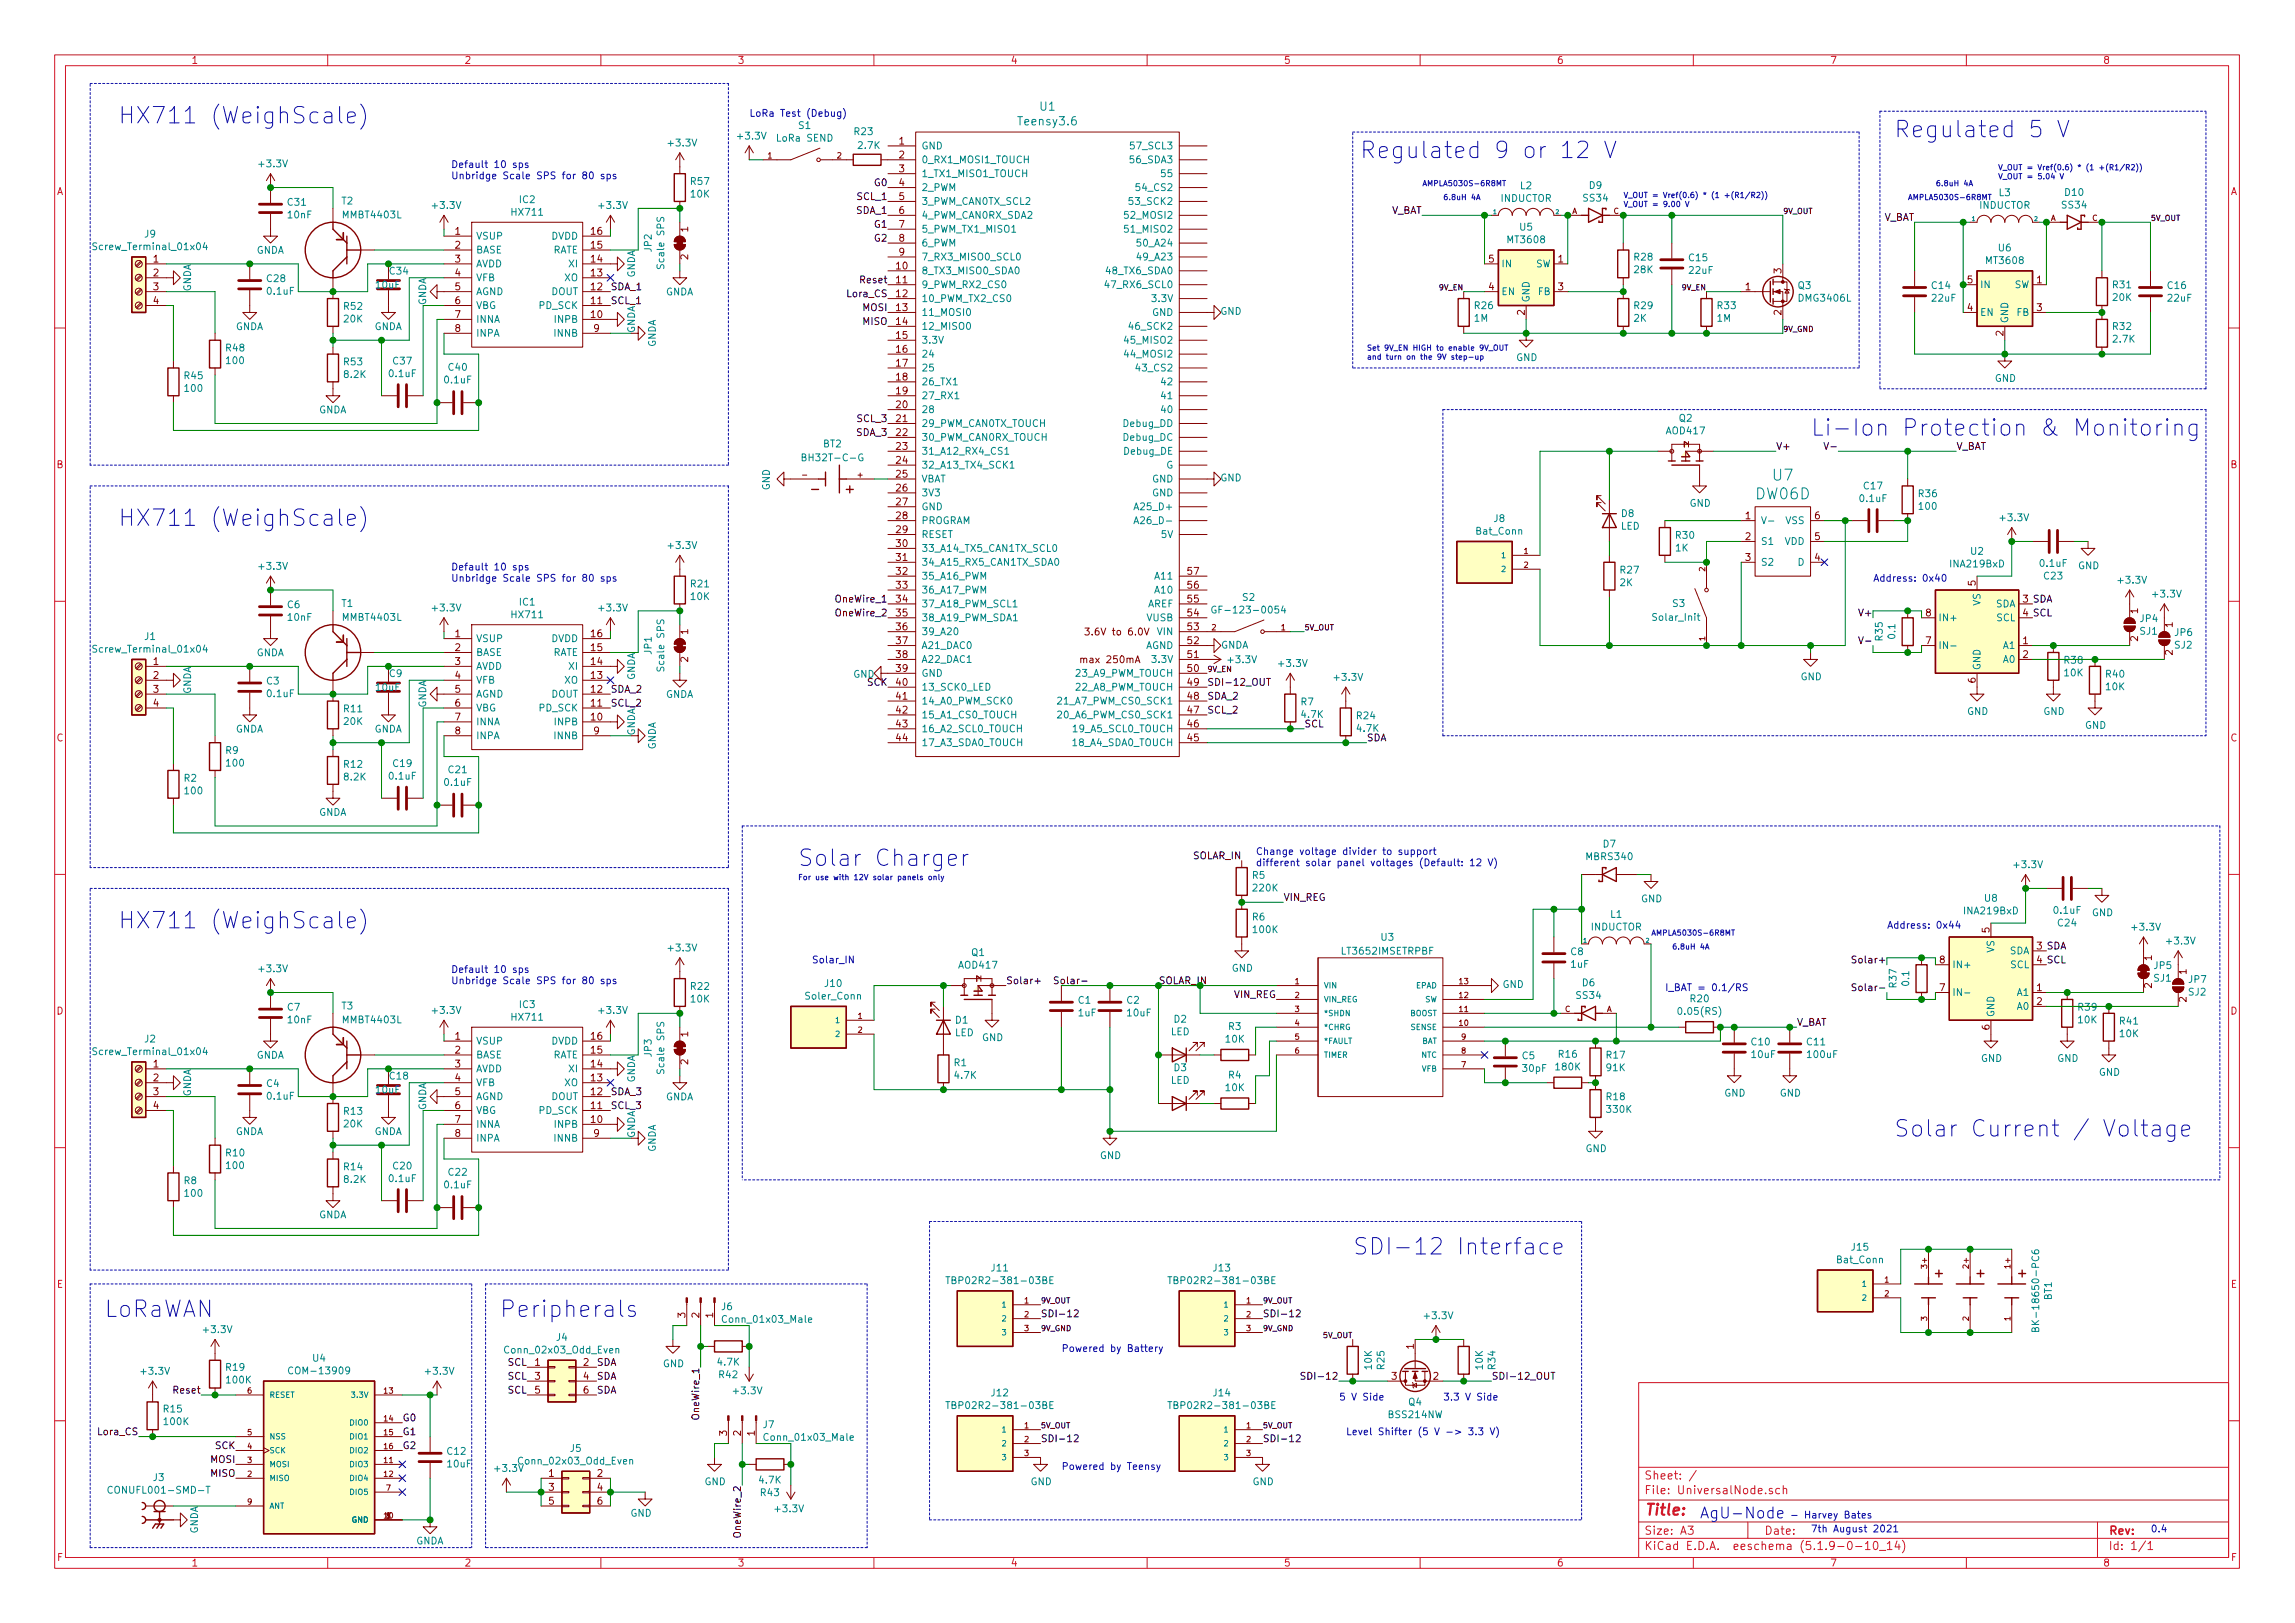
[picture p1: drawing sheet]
<svg xmlns="http://www.w3.org/2000/svg" width="420mm" height="297mm" viewBox="0 0 420 297" stroke-linecap="round" stroke-linejoin="round" font-family="sans-serif">
<defs><g id="words">
<g font-size="4.2" fill="#0000c2">
<text x="21.6" y="22.6">HX711 (WeighScale)</text>
<text x="248.9" y="29">Regulated 9 or 12 V</text>
<text x="346.7" y="25.2">Regulated 5 V</text>
<text x="331.5" y="79.8">Li-Ion Protection &amp; Monitoring</text>
<text x="21.6" y="96.3">HX711 (WeighScale)</text>
<text x="146" y="158.5">Solar Charger</text>
<text x="21.6" y="170">HX711 (WeighScale)</text>
<text x="346.7" y="208.1">Solar Current / Voltage</text>
<text x="247.6" y="229.7">SDI-12 Interface</text>
<text x="19" y="241.1">LoRaWAN</text>
<text x="91.4" y="241.1">Peripherals</text>
</g>
<g font-size="2.8" fill="#008484">
<text x="324.6" y="88">U7</text>
<text x="321.5" y="91.4">DW06D</text>
</g>
<text font-size="2.8" fill="#d31526" x="301" y="277.3">Title:</text>
<text font-size="2.8" fill="#0000c2" x="311.1" y="277.9">AgU-Node</text>
<g font-size="2.1" fill="#008484">
<text x="186.6" y="22.9">Teensy3.6</text>
<text x="190.4" y="20.3">U1</text>
</g>
<g font-size="2.1" fill="#d31526">
<text x="301" y="273.5">File: UniversalNode.sch</text>
<text x="301" y="270.8">Sheet: /</text>
<text x="301" y="280.9">Size: A3</text>
<text x="323" y="280.9">Date:</text>
<text x="386" y="280.9">Rev:</text>
<text x="301" y="283.7">KiCad E.D.A. eeschema (5.1.9-0-10_14)</text>
<text x="386" y="283.7">Id: 1/1</text>
</g>
<g font-size="1.8" fill="#d31526">
<text x="35" y="11.7">1</text>
<text x="85" y="11.7">2</text>
<text x="135" y="11.7">3</text>
<text x="185" y="11.7">4</text>
<text x="235" y="11.7">5</text>
<text x="285" y="11.7">6</text>
<text x="335" y="11.7">7</text>
<text x="385" y="11.7">8</text>
<text x="10.4" y="35.7">A</text>
<text x="408.4" y="35.7">A</text>
<text x="10.4" y="85.7">B</text>
<text x="408.4" y="85.7">B</text>
<text x="10.4" y="135.7">C</text>
<text x="408.4" y="135.7">C</text>
<text x="10.4" y="185.7">D</text>
<text x="408.4" y="185.7">D</text>
<text x="10.4" y="235.7">E</text>
<text x="408.4" y="235.7">E</text>
<text x="10.5" y="285.7">F</text>
<text x="35" y="286.7">1</text>
<text x="85" y="286.7">2</text>
<text x="135" y="286.7">3</text>
<text x="185" y="286.7">4</text>
<text x="235" y="286.7">5</text>
<text x="285" y="286.7">6</text>
<text x="335" y="286.7">7</text>
<text x="385" y="286.7">8</text>
<text x="408.5" y="285.7">F</text>
</g>
<g font-size="1.8" fill="#0000c2">
<text x="137.2" y="21.4">LoRa Test (Debug)</text>
<text x="82.5" y="30.7">Default 10 sps</text>
<text x="82.5" y="32.8">Unbridge Scale SPS for 80 sps</text>
<text x="82.5" y="104.4">Default 10 sps</text>
<text x="82.5" y="106.5">Unbridge Scale SPS for 80 sps</text>
<text x="342.9" y="106.5">Address: 0x40</text>
<text x="229.9" y="156.5">Change voltage divider to support</text>
<text x="229.9" y="158.5">different solar panel voltages (Default: 12 V)</text>
<text x="345.4" y="170">Address: 0x44</text>
<text x="82.5" y="178.1">Default 10 sps</text>
<text x="148.6" y="176.3">Solar_IN</text>
<text x="82.5" y="180.1">Unbridge Scale SPS for 80 sps</text>
<text x="304.8" y="181.4">I_BAT = 0.1/RS</text>
<text x="194.3" y="247.4">Powered by Battery</text>
<text x="245.1" y="256.3">5 V Side</text>
<text x="264.2" y="256.3">3.3 V Side</text>
<text x="246.4" y="262.7">Level Shifter (5 V -&gt; 3.3 V)</text>
<text x="194.3" y="269">Powered by Teensy</text>
<text x="327.7" y="277.9">- Harvey Bates</text>
<text x="331.5" y="280.5">7th August 2021</text>
<text x="393.7" y="280.5">0.4</text>
</g>
<g font-size="1.8" fill="#008484">
<text x="146.3" y="23.6">S1</text>
<text x="122.5" y="26.8">+3.3V</text>
<text x="135.2" y="25.5">+3.3V</text>
<text x="142.4" y="25.9">LoRa SEND</text>
<text x="156.5" y="24.7">R23</text>
<text x="157.2" y="27.3">2.7K</text>
<text x="168.7" y="27.3">GND</text>
<text x="168.7" y="29.9">0_RX1_MOSI1_TOUCH</text>
<text x="207.2" y="29.9">56_SDA3</text>
<text x="207.4" y="27.3">57_SCL3</text>
<text x="47.6" y="30.6">+3.3V</text>
<text x="126.5" y="33.8">R57</text>
<text x="168.7" y="32.4">1_TX1_MISO1_TOUCH</text>
<text x="168.7" y="35">2_PWM</text>
<text x="208.5" y="35">54_CS2</text>
<text x="212.9" y="32.4">55</text>
<text x="278.4" y="34.6">L2</text>
<text x="291" y="34.6">D9</text>
<text x="366" y="35.9">L3</text>
<text x="378.1" y="35.9">D10</text>
<text x="52.7" y="37.7">C31</text>
<text x="52.8" y="40">10nF</text>
<text x="62.6" y="37.4">T2</text>
<text x="62.9" y="40">MMBT4403L</text>
<text x="79.3" y="38.2">+3.3V</text>
<text x="93.8" y="39.5">HX711</text>
<text x="95.1" y="37.2">IC2</text>
<text x="109.8" y="38.2">+3.3V</text>
<text x="126.5" y="36.2">10K</text>
<text x="168.7" y="37.5">3_PWM_CAN0TX_SCL2</text>
<text x="168.7" y="40">4_PWM_CAN0RX_SDA2</text>
<text x="206.4" y="40">52_MOSI2</text>
<text x="207.2" y="37.5">53_SCK2</text>
<text x="274.8" y="36.9">INDUCTOR</text>
<text x="289.9" y="36.9">SS34</text>
<text x="362.4" y="38.2">INDUCTOR</text>
<text x="377.6" y="38.2">SS34</text>
<text x="17.7" y="45.8">Screw_Terminal_01x04</text>
<text x="26.5" y="43.5">J9</text>
<text x="46.9" y="46.4">GNDA</text>
<text x="87.1" y="43.9">VSUP</text>
<text x="87.1" y="46.4">BASE</text>
<text x="100.9" y="43.9">DVDD</text>
<text x="101.1" y="46.4">RATE</text>
<text x="119.3" y="46.1" transform="rotate(-90 119.3 46.1)">JP2</text>
<text x="168.7" y="42.6">5_PWM_TX1_MISO1</text>
<text x="168.7" y="45.1">6_PWM</text>
<text x="168.7" y="47.7">7_RX3_MISO0_SCL0</text>
<text x="206.4" y="42.6">51_MISO2</text>
<text x="208.7" y="47.7">49_A23</text>
<text x="208.7" y="45.1">50_A24</text>
<text x="276.2" y="44.5">MT3608</text>
<text x="278.3" y="42.2">U5</text>
<text x="299.2" y="47.7">R28</text>
<text x="309.3" y="47.8">C15</text>
<text x="365.9" y="46">U6</text>
<text x="35" y="53.4" transform="rotate(-90 35 53.4)">GNDA</text>
<text x="48.9" y="51.6">C28</text>
<text x="49" y="53.9">0.1uF</text>
<text x="68.9" y="52.8">10uF</text>
<text x="71.4" y="50.3">C34</text>
<text x="87.1" y="48.9">AVDD</text>
<text x="87.1" y="51.5">VFB</text>
<text x="103.4" y="51.5">XO</text>
<text x="104.2" y="48.9">XI</text>
<text x="116.3" y="50.9" transform="rotate(-90 116.3 50.9)">GNDA</text>
<text x="121.6" y="48.8" transform="rotate(-90 121.6 48.8)">Scale SPS</text>
<text x="168.7" y="50.2">8_TX3_MISO0_SDA0</text>
<text x="168.7" y="52.7">9_PWM_RX2_CS0</text>
<text x="203" y="52.7">47_RX6_SCL0</text>
<text x="203" y="50.2">48_TX6_SDA0</text>
<text x="274.8" y="48.9">IN</text>
<text x="281.1" y="48.9">SW</text>
<text x="299.2" y="50">28K</text>
<text x="309.3" y="50.1">22uF</text>
<text x="329.2" y="52.9">Q3</text>
<text x="353.7" y="52.9">C14</text>
<text x="362.5" y="52.7">IN</text>
<text x="363.8" y="48.3">MT3608</text>
<text x="368.8" y="52.7">SW</text>
<text x="386.9" y="52.8">R31</text>
<text x="396.9" y="52.9">C16</text>
<text x="63" y="56.7">R52</text>
<text x="63" y="59">20K</text>
<text x="78" y="55.9" transform="rotate(-90 78 55.9)">GNDA</text>
<text x="87.1" y="54">AGND</text>
<text x="87.1" y="56.6">VBG</text>
<text x="87.1" y="59.1">INNA</text>
<text x="98.8" y="56.6">PD_SCK</text>
<text x="100.9" y="54">DOUT</text>
<text x="101.7" y="59.1">INPB</text>
<text x="121.8" y="54.1">GNDA</text>
<text x="168.7" y="55.3">10_PWM_TX2_CS0</text>
<text x="168.7" y="57.8">11_MOSI0</text>
<text x="210.9" y="57.8">GND</text>
<text x="211.3" y="55.3">3.3V</text>
<text x="223.4" y="57.6">GND</text>
<text x="269.9" y="58.9">1M</text>
<text x="270" y="56.6">R26</text>
<text x="274.8" y="54">EN</text>
<text x="280" y="55.4" transform="rotate(-90 280 55.4)">GND</text>
<text x="281.6" y="54">FB</text>
<text x="299.2" y="58.9">2K</text>
<text x="299.2" y="56.6">R29</text>
<text x="314.4" y="58.9">1M</text>
<text x="314.5" y="56.6">R33</text>
<text x="329.5" y="55.2">DMG3406L</text>
<text x="353.8" y="55.2">22uF</text>
<text x="362.5" y="57.8">EN</text>
<text x="367.7" y="59.2" transform="rotate(-90 367.7 59.2)">GND</text>
<text x="369.2" y="57.8">FB</text>
<text x="386.9" y="55.1">20K</text>
<text x="397" y="55.2">22uF</text>
<text x="41.4" y="64.3">R48</text>
<text x="43.1" y="60.4">GNDA</text>
<text x="68.5" y="60.4">GNDA</text>
<text x="87.1" y="61.6">INPA</text>
<text x="101.6" y="61.6">INNB</text>
<text x="120.1" y="63.6" transform="rotate(-90 120.1 63.6)">GNDA</text>
<text x="168.7" y="60.4">12_MISO0</text>
<text x="168.7" y="62.9">3.3V</text>
<text x="168.7" y="65.4">24</text>
<text x="206.4" y="65.4">44_MOSI2</text>
<text x="206.4" y="62.9">45_MISO2</text>
<text x="207.2" y="60.4">46_SCK2</text>
<text x="386.9" y="60.4">R32</text>
<text x="386.9" y="62.7">2.7K</text>
<text x="33.8" y="69.4">R45</text>
<text x="33.9" y="71.7">100</text>
<text x="41.6" y="66.6">100</text>
<text x="63" y="66.9">R53</text>
<text x="63.1" y="69.2">8.2K</text>
<text x="71.3" y="69">0.1uF</text>
<text x="72" y="66.7">C37</text>
<text x="81.5" y="70.2">0.1uF</text>
<text x="82.2" y="67.9">C40</text>
<text x="168.7" y="68">25</text>
<text x="168.7" y="70.5">26_TX1</text>
<text x="208.5" y="68">43_CS2</text>
<text x="212.9" y="70.5">42</text>
<text x="277.6" y="66.1">GND</text>
<text x="365.2" y="69.9">GND</text>
<text x="58.3" y="75.7">GNDA</text>
<text x="168.7" y="73.1">27_RX1</text>
<text x="168.7" y="75.6">28</text>
<text x="212.9" y="75.6">40</text>
<text x="212.9" y="73.1">41</text>
<text x="307.4" y="77.2">Q2</text>
<text x="150.7" y="81.9">BT2</text>
<text x="168.7" y="78.1">29_PWM_CAN0TX_TOUCH</text>
<text x="168.7" y="80.7">30_PWM_CAN0RX_TOUCH</text>
<text x="168.7" y="83.2">31_A12_RX4_CS1</text>
<text x="205.8" y="80.7">Debug_DC</text>
<text x="205.8" y="78.1">Debug_DD</text>
<text x="205.9" y="83.2">Debug_DE</text>
<text x="305.2" y="79.5">AOD417</text>
<text x="140.9" y="89.7" transform="rotate(-90 140.9 89.7)">GND</text>
<text x="147.7" y="84.4">BH32T-C-G</text>
<text x="168.7" y="85.8">32_A13_TX4_SCK1</text>
<text x="168.7" y="88.3">VBAT</text>
<text x="210.9" y="88.3">GND</text>
<text x="213.5" y="85.8">G</text>
<text x="223.4" y="88.1">GND</text>
<text x="341.3" y="89.6">C17</text>
<text x="168.7" y="90.8">3V3</text>
<text x="168.7" y="93.4">GND</text>
<text x="168.7" y="95.9">PROGRAM</text>
<text x="208.4" y="93.4">A25_D+</text>
<text x="208.8" y="95.9">A26_D-</text>
<text x="210.9" y="90.8">GND</text>
<text x="273.5" y="95.5">J8</text>
<text x="296.9" y="94.6">D8</text>
<text x="309.3" y="92.7">GND</text>
<text x="326.9" y="95.9">VSS</text>
<text x="340.6" y="91.9">0.1uF</text>
<text x="351.3" y="91">R36</text>
<text x="351.4" y="93.3">100</text>
<text x="366.3" y="95.4">+3.3V</text>
<text x="122.5" y="100.5">+3.3V</text>
<text x="168.7" y="98.5">RESET</text>
<text x="168.7" y="101">33_A14_TX5_CAN1TX_SCL0</text>
<text x="212.7" y="98.5">5V</text>
<text x="270.3" y="97.9">Bat_Conn</text>
<text x="296.7" y="96.9">LED</text>
<text x="306.8" y="100.9">1K</text>
<text x="306.9" y="98.6">R30</text>
<text x="322.3" y="99.7">S1</text>
<text x="326.7" y="99.7">VDD</text>
<text x="360.8" y="101.5">U2</text>
<text x="47.6" y="104.3">+3.3V</text>
<text x="126.5" y="107.5">R21</text>
<text x="168.7" y="103.5">34_A15_RX5_CAN1TX_SDA0</text>
<text x="168.7" y="106.1">35_A16_PWM</text>
<text x="211.6" y="106.1">A11</text>
<text x="296.6" y="107.3">2K</text>
<text x="296.7" y="105">R27</text>
<text x="322.3" y="103.5">S2</text>
<text x="329.2" y="103.5">D</text>
<text x="357.2" y="103.8">INA219BxD</text>
<text x="373.6" y="103.7">0.1uF</text>
<text x="374.3" y="106.1">C23</text>
<text x="380.4" y="104.2">GND</text>
<text x="387.9" y="106.8">+3.3V</text>
<text x="52.7" y="111.3">C6</text>
<text x="52.8" y="113.6">10nF</text>
<text x="62.6" y="111.1">T1</text>
<text x="62.9" y="113.6">MMBT4403L</text>
<text x="79.3" y="111.9">+3.3V</text>
<text x="93.8" y="113.1">HX711</text>
<text x="95.1" y="110.8">IC1</text>
<text x="109.8" y="111.9">+3.3V</text>
<text x="126.5" y="109.8">10K</text>
<text x="168.7" y="108.6">36_A17_PWM</text>
<text x="168.7" y="111.2">37_A18_PWM_SCL1</text>
<text x="168.7" y="113.7">38_A19_PWM_SDA1</text>
<text x="210" y="113.7">VUSB</text>
<text x="210.1" y="111.2">AREF</text>
<text x="211.6" y="108.6">A10</text>
<text x="223.3" y="112.3">GF-123-0054</text>
<text x="227.5" y="110">S2</text>
<text x="302.8" y="113.6">Solar_Init</text>
<text x="306.3" y="111.1">S3</text>
<text x="354.8" y="113.7">IN+</text>
<text x="362.6" y="110.9" transform="rotate(-90 362.6 110.9)">VS</text>
<text x="365.3" y="111.2">SDA</text>
<text x="365.5" y="113.7">SCL</text>
<text x="391.8" y="113.9">JP4</text>
<text x="394.3" y="109.4">+3.3V</text>
<text x="17.7" y="119.4">Screw_Terminal_01x04</text>
<text x="26.5" y="117.1">J1</text>
<text x="87.1" y="117.5">VSUP</text>
<text x="100.9" y="117.5">DVDD</text>
<text x="119.3" y="119.7" transform="rotate(-90 119.3 119.7)">JP1</text>
<text x="168.7" y="116.2">39_A20</text>
<text x="168.7" y="118.8">A21_DAC0</text>
<text x="209.7" y="118.8">AGND</text>
<text x="211.9" y="116.2">VIN</text>
<text x="223.5" y="118.7">GNDA</text>
<text x="344.7" y="117.2" transform="rotate(-90 344.7 117.2)">R35</text>
<text x="347" y="116.8" transform="rotate(-90 347 116.8)">0.1</text>
<text x="354.8" y="118.8">IN-</text>
<text x="366.8" y="118.8">A1</text>
<text x="391.8" y="116.2">SJ1</text>
<text x="398.1" y="118.7">SJ2</text>
<text x="398.2" y="116.4">JP6</text>
<text x="46.9" y="120.1">GNDA</text>
<text x="48.8" y="125.3">C3</text>
<text x="71.3" y="123.9">C9</text>
<text x="87.1" y="120.1">BASE</text>
<text x="87.1" y="122.6">AVDD</text>
<text x="87.1" y="125.1">VFB</text>
<text x="101.1" y="120.1">RATE</text>
<text x="103.4" y="125.1">XO</text>
<text x="104.2" y="122.6">XI</text>
<text x="116.3" y="124.5" transform="rotate(-90 116.3 124.5)">GNDA</text>
<text x="121.6" y="122.5" transform="rotate(-90 121.6 122.5)">Scale SPS</text>
<text x="156.2" y="124">GND</text>
<text x="168.7" y="121.3">A22_DAC1</text>
<text x="168.7" y="123.9">GND</text>
<text x="197.1" y="123.9">23_A9_PWM_TOUCH</text>
<text x="211.3" y="121.3">3.3V</text>
<text x="225" y="121.4">+3.3V</text>
<text x="234.3" y="122.1">+3.3V</text>
<text x="244.4" y="124.6">+3.3V</text>
<text x="329.6" y="124.5">GND</text>
<text x="362.6" y="122.7" transform="rotate(-90 362.6 122.7)">GND</text>
<text x="366.8" y="121.3">A0</text>
<text x="378" y="121.5">R38</text>
<text x="378" y="123.8">10K</text>
<text x="385.6" y="124">R40</text>
<text x="35" y="127.1" transform="rotate(-90 35 127.1)">GNDA</text>
<text x="49" y="127.6">0.1uF</text>
<text x="63" y="130.4">R11</text>
<text x="68.9" y="126.5">10uF</text>
<text x="78" y="129.6" transform="rotate(-90 78 129.6)">GNDA</text>
<text x="87.1" y="127.7">AGND</text>
<text x="87.1" y="130.2">VBG</text>
<text x="98.8" y="130.2">PD_SCK</text>
<text x="100.9" y="127.7">DOUT</text>
<text x="121.8" y="127.7">GNDA</text>
<text x="168.7" y="126.4">13_SCK0_LED</text>
<text x="168.7" y="128.9">14_A0_PWM_SCK0</text>
<text x="168.7" y="131.5">15_A1_CS0_TOUCH</text>
<text x="194.2" y="131.5">20_A6_PWM_CS0_SCK1</text>
<text x="194.2" y="128.9">21_A7_PWM_CS0_SCK1</text>
<text x="197.1" y="126.4">22_A8_PWM_TOUCH</text>
<text x="238.2" y="129.1">R7</text>
<text x="238.4" y="131.4">4.7K</text>
<text x="248.4" y="131.6">R24</text>
<text x="360.1" y="130.8">GND</text>
<text x="374.1" y="130.8">GND</text>
<text x="385.6" y="126.3">10K</text>
<text x="41.4" y="138">R9</text>
<text x="43.1" y="134.1">GNDA</text>
<text x="63" y="132.7">20K</text>
<text x="68.5" y="134.1">GNDA</text>
<text x="87.1" y="132.8">INNA</text>
<text x="87.1" y="135.3">INPA</text>
<text x="101.6" y="135.3">INNB</text>
<text x="101.7" y="132.8">INPB</text>
<text x="120.1" y="137.2" transform="rotate(-90 120.1 137.2)">GNDA</text>
<text x="168.7" y="134">16_A2_SCL0_TOUCH</text>
<text x="168.7" y="136.6">17_A3_SDA0_TOUCH</text>
<text x="196.7" y="136.6">18_A4_SDA0_TOUCH</text>
<text x="196.9" y="134">19_A5_SCL0_TOUCH</text>
<text x="248.5" y="133.9">4.7K</text>
<text x="381.7" y="133.4">GND</text>
<text x="33.7" y="143.1">R2</text>
<text x="41.6" y="140.3">100</text>
<text x="63" y="140.5">R12</text>
<text x="63.1" y="142.8">8.2K</text>
<text x="71.3" y="142.7">0.1uF</text>
<text x="72" y="140.4">C19</text>
<text x="81.5" y="143.8">0.1uF</text>
<text x="82.2" y="141.5">C21</text>
<text x="33.9" y="145.4">100</text>
<text x="58.3" y="149.3">GNDA</text>
<text x="293.5" y="155.1">D7</text>
<text x="229.3" y="160.8">R5</text>
<text x="290.6" y="157.4">MBRS340</text>
<text x="368.9" y="158.9">+3.3V</text>
<text x="229.5" y="163.2">220K</text>
<text x="294.9" y="168">L1</text>
<text x="300.4" y="165.1">GND</text>
<text x="359.7" y="167.3">INA219BxD</text>
<text x="363.4" y="165">U8</text>
<text x="376.1" y="167.2">0.1uF</text>
<text x="383" y="167.7">GND</text>
<text x="229.3" y="168.5">R6</text>
<text x="229.5" y="170.8">100K</text>
<text x="252.9" y="172.2">U3</text>
<text x="291.3" y="170.3">INDUCTOR</text>
<text x="376.8" y="169.6">C24</text>
<text x="390.5" y="170.3">+3.3V</text>
<text x="396.8" y="172.9">+3.3V</text>
<text x="47.6" y="177.9">+3.3V</text>
<text x="122.5" y="174.1">+3.3V</text>
<text x="175.6" y="177.3">AOD417</text>
<text x="177.9" y="175">Q1</text>
<text x="225.5" y="177.8">GND</text>
<text x="245.8" y="174.7">LT3652IMSETRPBF</text>
<text x="287.6" y="174.8">C8</text>
<text x="287.6" y="177.1">1uF</text>
<text x="357.4" y="177.2">IN+</text>
<text x="365.1" y="174.4" transform="rotate(-90 365.1 174.4)">VS</text>
<text x="367.9" y="174.7">SDA</text>
<text x="368.1" y="177.2">SCL</text>
<text x="394.3" y="179.7">SJ1</text>
<text x="394.4" y="177.4">JP5</text>
<text x="400.7" y="179.9">JP7</text>
<text x="52.7" y="185">C7</text>
<text x="62.6" y="184.7">T3</text>
<text x="79.3" y="185.6">+3.3V</text>
<text x="95.1" y="184.5">IC3</text>
<text x="109.8" y="185.6">+3.3V</text>
<text x="126.5" y="181.2">R22</text>
<text x="126.5" y="183.5">10K</text>
<text x="147.6" y="182.9">Soler_Conn</text>
<text x="151.1" y="180.6">J10</text>
<text x="197.4" y="183.7">C1</text>
<text x="206.3" y="183.7">C2</text>
<text x="275.1" y="180.8">GND</text>
<text x="288.7" y="182.8">SS34</text>
<text x="289.7" y="180.5">D6</text>
<text x="307.6" y="185.7">0.05(RS)</text>
<text x="309.5" y="183.4">R20</text>
<text x="347.2" y="180.7" transform="rotate(-90 347.2 180.7)">R37</text>
<text x="349.5" y="180.3" transform="rotate(-90 349.5 180.3)">0.1</text>
<text x="357.4" y="182.3">IN-</text>
<text x="369.3" y="182.3">A1</text>
<text x="369.3" y="184.8">A0</text>
<text x="380.5" y="185">R39</text>
<text x="400.7" y="182.2">SJ2</text>
<text x="26.5" y="190.8">J2</text>
<text x="52.8" y="187.3">10nF</text>
<text x="62.9" y="187.3">MMBT4403L</text>
<text x="87.1" y="191.2">VSUP</text>
<text x="93.8" y="186.8">HX711</text>
<text x="100.9" y="191.2">DVDD</text>
<text x="174.8" y="189.6">LED</text>
<text x="175" y="187.3">D1</text>
<text x="179.8" y="190.5">GND</text>
<text x="197.5" y="186">1uF</text>
<text x="206.5" y="186">10uF</text>
<text x="214.3" y="189.5">LED</text>
<text x="215" y="187.2">D2</text>
<text x="224.4" y="190.8">10K</text>
<text x="224.9" y="188.5">R3</text>
<text x="320.7" y="191.3">C10</text>
<text x="330.9" y="191.3">C11</text>
<text x="365.1" y="186.2" transform="rotate(-90 365.1 186.2)">GND</text>
<text x="380.5" y="187.3">10K</text>
<text x="388.1" y="187.5">R41</text>
<text x="388.1" y="189.8">10K</text>
<text x="17.7" y="193.1">Screw_Terminal_01x04</text>
<text x="46.9" y="193.8">GNDA</text>
<text x="71.4" y="197.6">C18</text>
<text x="87.1" y="193.7">BASE</text>
<text x="87.1" y="196.3">AVDD</text>
<text x="101.1" y="193.7">RATE</text>
<text x="104.2" y="196.3">XI</text>
<text x="119.3" y="193.4" transform="rotate(-90 119.3 193.4)">JP3</text>
<text x="121.6" y="196.1" transform="rotate(-90 121.6 196.1)">Scale SPS</text>
<text x="174.7" y="195.1">R1</text>
<text x="174.9" y="197.4">4.7K</text>
<text x="215" y="196">D3</text>
<text x="224.9" y="197.4">R4</text>
<text x="278.7" y="193.9">C5</text>
<text x="278.8" y="196.2">30pF</text>
<text x="284.9" y="195.9">180K</text>
<text x="285.4" y="193.6">R16</text>
<text x="294.2" y="193.7">R17</text>
<text x="294.2" y="196">91K</text>
<text x="320.8" y="193.6">10uF</text>
<text x="331" y="193.6">100uF</text>
<text x="362.7" y="194.3">GND</text>
<text x="376.6" y="194.3">GND</text>
<text x="384.3" y="196.9">GND</text>
<text x="35" y="200.7" transform="rotate(-90 35 200.7)">GNDA</text>
<text x="48.8" y="198.9">C4</text>
<text x="49" y="201.3">0.1uF</text>
<text x="68.9" y="200.1">10uF</text>
<text x="78" y="203.3" transform="rotate(-90 78 203.3)">GNDA</text>
<text x="87.1" y="198.8">VFB</text>
<text x="87.1" y="201.3">AGND</text>
<text x="87.1" y="203.9">VBG</text>
<text x="98.8" y="203.9">PD_SCK</text>
<text x="100.9" y="201.3">DOUT</text>
<text x="103.4" y="198.8">XO</text>
<text x="116.3" y="198.2" transform="rotate(-90 116.3 198.2)">GNDA</text>
<text x="121.8" y="201.4">GNDA</text>
<text x="214.3" y="198.4">LED</text>
<text x="224.4" y="199.7">10K</text>
<text x="294.2" y="201.4">R18</text>
<text x="294.3" y="203.7">330K</text>
<text x="315.7" y="200.7">GND</text>
<text x="325.8" y="200.7">GND</text>
<text x="43.1" y="207.7">GNDA</text>
<text x="63" y="204">R13</text>
<text x="63" y="206.3">20K</text>
<text x="68.5" y="207.7">GNDA</text>
<text x="87.1" y="206.4">INNA</text>
<text x="87.1" y="209">INPA</text>
<text x="101.6" y="209">INNB</text>
<text x="101.7" y="206.4">INPB</text>
<text x="41.4" y="211.6">R10</text>
<text x="41.6" y="214">100</text>
<text x="63" y="214.2">R14</text>
<text x="72" y="214">C20</text>
<text x="82.2" y="215.2">C22</text>
<text x="120.1" y="210.9" transform="rotate(-90 120.1 210.9)">GNDA</text>
<text x="201.4" y="212.1">GND</text>
<text x="290.3" y="210.9">GND</text>
<text x="33.7" y="216.7">R8</text>
<text x="33.9" y="219">100</text>
<text x="63.1" y="216.5">8.2K</text>
<text x="71.3" y="216.3">0.1uF</text>
<text x="81.5" y="217.5">0.1uF</text>
<text x="58.3" y="223">GNDA</text>
<text x="181.6" y="232.7">J11</text>
<text x="222.2" y="232.7">J13</text>
<text x="336.4" y="231.2">Bat_Conn</text>
<text x="339" y="228.9">J15</text>
<text x="132.1" y="239.8">J6</text>
<text x="174.9" y="235">TBP02R2-381-03BE</text>
<text x="215.5" y="235">TBP02R2-381-03BE</text>
<text x="375.6" y="237.9" transform="rotate(-90 375.6 237.9)">BT1</text>
<text x="37.4" y="244">+3.3V</text>
<text x="101.9" y="245.4">J4</text>
<text x="132.8" y="242.1">Conn_01x03_Male</text>
<text x="260.9" y="241.4">+3.3V</text>
<text x="373.3" y="242.3" transform="rotate(-90 373.3 242.3)">BK-18650-PC6</text>
<text x="26" y="251.6">+3.3V</text>
<text x="41.4" y="250.9">R19</text>
<text x="53.6" y="251.5">COM-13909</text>
<text x="57.3" y="249.2">U4</text>
<text x="78.1" y="251.6">+3.3V</text>
<text x="92.8" y="247.7">Conn_02x03_Odd_Even</text>
<text x="121.4" y="250.2">GND</text>
<text x="131.5" y="249.9">4.7K</text>
<text x="251.2" y="250.6" transform="rotate(-90 251.2 250.6)">10K</text>
<text x="253.5" y="250.6" transform="rotate(-90 253.5 250.6)">R25</text>
<text x="271.5" y="250.6" transform="rotate(-90 271.5 250.6)">10K</text>
<text x="273.8" y="250.6" transform="rotate(-90 273.8 250.6)">R34</text>
<text x="41.6" y="253.2">100K</text>
<text x="131.7" y="252.2">R42</text>
<text x="134.4" y="255.2">+3.3V</text>
<text x="174.9" y="257.9">TBP02R2-381-03BE</text>
<text x="181.6" y="255.6">J12</text>
<text x="215.5" y="257.9">TBP02R2-381-03BE</text>
<text x="222.2" y="255.6">J14</text>
<text x="257.9" y="257.2">Q4</text>
<text x="30" y="258.5">R15</text>
<text x="30.1" y="260.8">100K</text>
<text x="139.8" y="261.4">J7</text>
<text x="140.4" y="263.7">Conn_01x03_Male</text>
<text x="254.3" y="259.5">BSS214NW</text>
<text x="81.9" y="266.3">C12</text>
<text x="82" y="268.6">10uF</text>
<text x="90.8" y="269.4">+3.3V</text>
<text x="95.4" y="268">Conn_02x03_Odd_Even</text>
<text x="104.4" y="265.7">J5</text>
<text x="20.8" y="273.4">CONUFL001-SMD-T</text>
<text x="28.1" y="271.1">J3</text>
<text x="129" y="271.8">GND</text>
<text x="139.1" y="271.5">4.7K</text>
<text x="139.3" y="273.8">R43</text>
<text x="188.7" y="271.8">GND</text>
<text x="229.3" y="271.8">GND</text>
<text x="36.2" y="280.8" transform="rotate(-90 36.2 280.8)">GNDA</text>
<text x="115.4" y="277.6">GND</text>
<text x="142.1" y="276.8">+3.3V</text>
<text x="76.1" y="282.7">GNDA</text>
</g>
<g font-size="1.8" fill="#840000">
<text x="164.6" y="26.5">1</text>
<text x="164.6" y="29">2</text>
<text x="164.6" y="31.5">3</text>
<text x="164.6" y="34.1">4</text>
<text x="164.6" y="36.6">5</text>
<text x="164.6" y="39.2">6</text>
<text x="164.6" y="41.7">7</text>
<text x="83.3" y="43">1</text>
<text x="83.3" y="45.5">2</text>
<text x="108.3" y="43">16</text>
<text x="108.3" y="45.5">15</text>
<text x="126" y="47.5" transform="rotate(-90 126 47.5)">2</text>
<text x="126" y="42.4" transform="rotate(-90 126 42.4)">1</text>
<text x="164.6" y="44.2">8</text>
<text x="164.6" y="46.8">9</text>
<text x="28.1" y="48">1</text>
<text x="28.1" y="50.6">2</text>
<text x="28.1" y="53.1">3</text>
<text x="83.3" y="48">3</text>
<text x="83.3" y="50.6">4</text>
<text x="83.3" y="53.1">5</text>
<text x="108.3" y="48">14</text>
<text x="108.3" y="50.6">13</text>
<text x="108.3" y="53.1">12</text>
<text x="164.1" y="49.3">10</text>
<text x="164.1" y="51.9">11</text>
<text x="272.6" y="53.1">4</text>
<text x="272.6" y="48">5</text>
<text x="285.3" y="48">1</text>
<text x="285.3" y="53.1">3</text>
<text x="319.6" y="53.1">1</text>
<text x="326.1" y="50" transform="rotate(-90 326.1 50)">3</text>
<text x="360.2" y="51.9">5</text>
<text x="372.9" y="51.9">1</text>
<text x="28.1" y="55.7">4</text>
<text x="83.3" y="55.7">6</text>
<text x="83.3" y="58.2">7</text>
<text x="108.3" y="55.7">11</text>
<text x="108.3" y="58.2">10</text>
<text x="164.1" y="54.4">12</text>
<text x="164.1" y="56.9">13</text>
<text x="164.1" y="59.5">14</text>
<text x="279.1" y="57.7" transform="rotate(-90 279.1 57.7)">2</text>
<text x="326.1" y="57.7" transform="rotate(-90 326.1 57.7)">2</text>
<text x="360.2" y="56.9">4</text>
<text x="372.9" y="56.9">3</text>
<text x="83.3" y="60.7">8</text>
<text x="108.7" y="60.7">9</text>
<text x="164.1" y="62">15</text>
<text x="164.1" y="64.6">16</text>
<text x="366.8" y="61.5" transform="rotate(-90 366.8 61.5)">2</text>
<text x="164.1" y="67.1">17</text>
<text x="164.1" y="69.6">18</text>
<text x="164.1" y="72.2">19</text>
<text x="164.1" y="74.7">20</text>
<text x="164.1" y="77.3">21</text>
<text x="164.1" y="79.8">22</text>
<text x="164.1" y="82.3">23</text>
<text x="164.1" y="84.9">24</text>
<text x="164.1" y="87.4">25</text>
<text x="164.1" y="90">26</text>
<text x="164.1" y="92.5">27</text>
<text x="164.1" y="95">28</text>
<text x="319.6" y="95">1</text>
<text x="332.3" y="95">6</text>
<text x="164.1" y="97.6">29</text>
<text x="164.1" y="100.1">30</text>
<text x="319.6" y="98.8">2</text>
<text x="332.3" y="98.8">5</text>
<text x="164.1" y="102.7">31</text>
<text x="164.1" y="105.2">32</text>
<text x="164.1" y="107.7">33</text>
<text x="217.5" y="107.7">56</text>
<text x="217.5" y="105.2">57</text>
<text x="319.6" y="102.7">3</text>
<text x="332.3" y="102.7">4</text>
<text x="361.7" y="107.2" transform="rotate(-90 361.7 107.2)">5</text>
<text x="164.1" y="110.3">34</text>
<text x="164.1" y="112.8">35</text>
<text x="217.5" y="112.8">54</text>
<text x="217.5" y="110.3">55</text>
<text x="352.6" y="112.8">8</text>
<text x="391.4" y="112.3" transform="rotate(-90 391.4 112.3)">1</text>
<text x="83.3" y="116.6">1</text>
<text x="83.3" y="119.2">2</text>
<text x="108.3" y="116.6">16</text>
<text x="108.3" y="119.2">15</text>
<text x="126" y="116.1" transform="rotate(-90 126 116.1)">1</text>
<text x="164.1" y="115.4">36</text>
<text x="164.1" y="117.9">37</text>
<text x="199.5" y="116.3">3.6V to 6.0V</text>
<text x="217.5" y="117.9">52</text>
<text x="217.5" y="115.4">53</text>
<text x="352.6" y="117.9">7</text>
<text x="370.4" y="117.9">1</text>
<text x="391.4" y="117.4" transform="rotate(-90 391.4 117.4)">2</text>
<text x="397.8" y="119.9" transform="rotate(-90 397.8 119.9)">2</text>
<text x="397.8" y="114.8" transform="rotate(-90 397.8 114.8)">1</text>
<text x="28.1" y="121.7">1</text>
<text x="28.1" y="124.2">2</text>
<text x="83.3" y="121.7">3</text>
<text x="83.3" y="124.2">4</text>
<text x="108.3" y="121.7">14</text>
<text x="108.3" y="124.2">13</text>
<text x="126" y="121.2" transform="rotate(-90 126 121.2)">2</text>
<text x="164.1" y="120.4">38</text>
<text x="164.1" y="123">39</text>
<text x="164.1" y="125.5">40</text>
<text x="198.3" y="121.4">max 250mA</text>
<text x="217.5" y="125.5">49</text>
<text x="217.5" y="123">50</text>
<text x="217.5" y="120.4">51</text>
<text x="361.7" y="125" transform="rotate(-90 361.7 125)">6</text>
<text x="370.4" y="120.4">2</text>
<text x="28.1" y="126.8">3</text>
<text x="28.1" y="129.3">4</text>
<text x="83.3" y="126.8">5</text>
<text x="83.3" y="129.3">6</text>
<text x="83.3" y="131.9">7</text>
<text x="108.3" y="126.8">12</text>
<text x="108.3" y="129.3">11</text>
<text x="108.3" y="131.9">10</text>
<text x="164.1" y="128.1">41</text>
<text x="164.1" y="130.6">42</text>
<text x="217.5" y="130.6">47</text>
<text x="217.5" y="128.1">48</text>
<text x="83.3" y="134.4">8</text>
<text x="108.7" y="134.4">9</text>
<text x="164.1" y="133.1">43</text>
<text x="164.1" y="135.7">44</text>
<text x="217.5" y="135.7">45</text>
<text x="217.5" y="133.1">46</text>
<text x="364.2" y="170.7" transform="rotate(-90 364.2 170.7)">5</text>
<text x="355.1" y="176.3">8</text>
<text x="394" y="175.8" transform="rotate(-90 394 175.8)">1</text>
<text x="400.3" y="178.3" transform="rotate(-90 400.3 178.3)">1</text>
<text x="355.1" y="181.4">7</text>
<text x="372.9" y="181.4">1</text>
<text x="372.9" y="183.9">2</text>
<text x="394" y="180.9" transform="rotate(-90 394 180.9)">2</text>
<text x="400.3" y="183.4" transform="rotate(-90 400.3 183.4)">2</text>
<text x="83.3" y="190.3">1</text>
<text x="108.3" y="190.3">16</text>
<text x="126" y="189.7" transform="rotate(-90 126 189.7)">1</text>
<text x="364.2" y="188.5" transform="rotate(-90 364.2 188.5)">6</text>
<text x="28.1" y="195.4">1</text>
<text x="28.1" y="197.9">2</text>
<text x="83.3" y="192.8">2</text>
<text x="83.3" y="195.4">3</text>
<text x="83.3" y="197.9">4</text>
<text x="108.3" y="192.8">15</text>
<text x="108.3" y="195.4">14</text>
<text x="108.3" y="197.9">13</text>
<text x="126" y="194.8" transform="rotate(-90 126 194.8)">2</text>
<text x="28.1" y="200.4">3</text>
<text x="28.1" y="203">4</text>
<text x="83.3" y="200.4">5</text>
<text x="83.3" y="203">6</text>
<text x="108.3" y="200.4">12</text>
<text x="108.3" y="203">11</text>
<text x="83.3" y="205.5">7</text>
<text x="83.3" y="208.1">8</text>
<text x="108.3" y="205.5">10</text>
<text x="108.7" y="208.1">9</text>
<text x="125.5" y="241.2" transform="rotate(-90 125.5 241.2)">3</text>
<text x="128" y="241.2" transform="rotate(-90 128 241.2)">2</text>
<text x="130.6" y="241.2" transform="rotate(-90 130.6 241.2)">1</text>
<text x="97.9" y="250">1</text>
<text x="106.8" y="250">2</text>
<text x="258.8" y="246.9" transform="rotate(-90 258.8 246.9)">1</text>
<text x="97.9" y="252.5">3</text>
<text x="97.9" y="255.1">5</text>
<text x="106.8" y="252.5">4</text>
<text x="106.8" y="255.1">6</text>
<text x="254.8" y="252.5">3</text>
<text x="262.4" y="252.5">2</text>
<text x="133.1" y="262.8" transform="rotate(-90 133.1 262.8)">3</text>
<text x="135.6" y="262.8" transform="rotate(-90 135.6 262.8)">2</text>
<text x="138.2" y="262.8" transform="rotate(-90 138.2 262.8)">1</text>
<text x="100.5" y="270.3">1</text>
<text x="100.5" y="272.8">3</text>
<text x="100.5" y="275.4">5</text>
<text x="109.4" y="270.3">2</text>
<text x="109.4" y="272.8">4</text>
<text x="109.4" y="275.4">6</text>
</g>
<g font-size="1.8">
<text x="160.2" y="34.1">G0</text>
<text x="156.9" y="39.2">SDA_1</text>
<text x="157" y="36.6">SCL_1</text>
<text x="160.2" y="41.7">G1</text>
<text x="254.6" y="39.2">V_BAT</text>
<text x="344.7" y="40.4">V_BAT</text>
<text x="160.2" y="44.2">G2</text>
<text x="111.8" y="53.1">SDA_1</text>
<text x="157.7" y="51.9">Reset</text>
<text x="111.8" y="55.7">SCL_1</text>
<text x="155.3" y="54.4">Lora_CS</text>
<text x="158" y="59.5">MISO</text>
<text x="158" y="56.9">MOSI</text>
<text x="116.3" y="61" transform="rotate(-90 116.3 61)">GNDA</text>
<text x="157" y="77.3">SCL_3</text>
<text x="156.9" y="79.8">SDA_3</text>
<text x="325.1" y="82.3">V+</text>
<text x="358.1" y="82.3">V_BAT</text>
<text x="153.3" y="110.3">OneWire_1</text>
<text x="153.3" y="112.8">OneWire_2</text>
<text x="340.7" y="112.8">V+</text>
<text x="370.4" y="110.3">3 SDA</text>
<text x="370.4" y="112.8">4 SCL</text>
<text x="158.8" y="125.5">SCK</text>
<text x="221" y="125.5">SDI-12_OUT</text>
<text x="111.8" y="126.8">SDA_2</text>
<text x="111.8" y="129.3">SCL_2</text>
<text x="221" y="130.6">SCL_2</text>
<text x="221" y="128.1">SDA_2</text>
<text x="116.3" y="134.7" transform="rotate(-90 116.3 134.7)">GNDA</text>
<text x="238.8" y="133.1">SCL</text>
<text x="250.2" y="135.7">SDA</text>
<text x="218.4" y="157.3">SOLAR_IN</text>
<text x="234.9" y="164.9">VIN_REG</text>
<text x="372.9" y="173.8">3 SDA</text>
<text x="340" y="176.3">Solar+</text>
<text x="372.9" y="176.3">4 SCL</text>
<text x="184.1" y="180.1">Solar+</text>
<text x="194.4" y="180.1">Solar-</text>
<text x="225.9" y="182.7">VIN_REG</text>
<text x="340.4" y="181.4">Solar-</text>
<text x="328.9" y="187.7">V_BAT</text>
<text x="111.8" y="200.4">SDA_3</text>
<text x="111.8" y="203">SCL_3</text>
<text x="116.3" y="208.4" transform="rotate(-90 116.3 208.4)">GNDA</text>
<text x="190.5" y="241.1">SDI-12</text>
<text x="231.1" y="241.1">SDI-12</text>
<text x="93" y="250">SCL</text>
<text x="109.2" y="250">SDA</text>
<text x="32" y="255.1">Reset</text>
<text x="93" y="252.5">SCL</text>
<text x="93" y="255.1">SCL</text>
<text x="109.2" y="252.5">SDA</text>
<text x="109.2" y="255.1">SDA</text>
<text x="239.6" y="252.5">SDI-12</text>
<text x="273" y="252.5">SDI-12_OUT</text>
<text x="18.1" y="262.7">Lora_CS</text>
<text x="73.7" y="262.7">G1</text>
<text x="73.7" y="260.1">G0</text>
<text x="128" y="259.5" transform="rotate(-90 128 259.5)">OneWire_1</text>
<text x="190.5" y="263.9">SDI-12</text>
<text x="231.1" y="263.9">SDI-12</text>
<text x="38.7" y="267.8">MOSI</text>
<text x="39.4" y="265.2">SCK</text>
<text x="73.7" y="265.2">G2</text>
<text x="38.7" y="270.3">MISO</text>
<text x="135.6" y="281.1" transform="rotate(-90 135.6 281.1)">OneWire_2</text>
</g>
<text font-size="1.8" fill="#008400" x="212.1" y="180.1">SOLAR_IN</text>
<g font-size="1.4" fill="#840000">
<text x="140.6" y="29">1</text>
<text x="153.3" y="29">2</text>
<text x="287.8" y="39.2">A</text>
<text x="295.4" y="39.2">C</text>
<text x="375.4" y="40.4">A</text>
<text x="383" y="40.4">C</text>
<text x="147.1" y="87.4">-</text>
<text x="157.1" y="87.4">+</text>
<text x="279" y="101.4">1</text>
<text x="279" y="103.9">2</text>
<text x="312.2" y="104.6" transform="rotate(-90 312.2 104.6)">2</text>
<text x="221.9" y="115.4">2</text>
<text x="234.6" y="115.4">1</text>
<text x="312.2" y="117.3" transform="rotate(-90 312.2 117.3)">1</text>
<text x="237.1" y="180.1">1</text>
<text x="237.1" y="182.7">2</text>
<text x="237.1" y="185.2">3</text>
<text x="267.2" y="185.2">11</text>
<text x="267.2" y="182.7">12</text>
<text x="267.2" y="180.1">13</text>
<text x="286.5" y="185.2">C</text>
<text x="294.1" y="185.2">A</text>
<text x="157.1" y="186.5">1</text>
<text x="157.1" y="189">2</text>
<text x="237.1" y="187.7">4</text>
<text x="237.1" y="190.3">5</text>
<text x="267.2" y="187.7">10</text>
<text x="267.6" y="190.3">9</text>
<text x="237.1" y="192.8">6</text>
<text x="267.6" y="195.4">7</text>
<text x="267.6" y="192.8">8</text>
<text x="352.8" y="232" transform="rotate(-90 352.8 232)">3+</text>
<text x="360.4" y="232" transform="rotate(-90 360.4 232)">2+</text>
<text x="368" y="232" transform="rotate(-90 368 232)">1+</text>
<text x="187.6" y="238.5">1</text>
<text x="228.2" y="238.5">1</text>
<text x="345.1" y="234.7">1</text>
<text x="345.1" y="237.3">2</text>
<text x="187.6" y="241.1">2</text>
<text x="187.6" y="243.6">3</text>
<text x="228.2" y="241.1">2</text>
<text x="228.2" y="243.6">3</text>
<text x="352.8" y="241.7" transform="rotate(-90 352.8 241.7)">3</text>
<text x="360.4" y="241.7" transform="rotate(-90 360.4 241.7)">2</text>
<text x="368" y="241.7" transform="rotate(-90 368 241.7)">1</text>
<text x="45.3" y="255.1">6</text>
<text x="70.3" y="255.1">13</text>
<text x="45.3" y="262.7">5</text>
<text x="70.3" y="260.1">14</text>
<text x="70.3" y="262.7">15</text>
<text x="187.6" y="261.4">1</text>
<text x="187.6" y="263.9">2</text>
<text x="228.2" y="261.4">1</text>
<text x="228.2" y="263.9">2</text>
<text x="45.3" y="265.2">4</text>
<text x="45.3" y="267.8">3</text>
<text x="70.3" y="265.2">16</text>
<text x="70.3" y="267.8">11</text>
<text x="187.6" y="266.5">3</text>
<text x="228.2" y="266.5">3</text>
<text x="45.3" y="270.3">2</text>
<text x="45.3" y="275.4">9</text>
<text x="70.3" y="270.3">12</text>
<text x="70.7" y="272.8">7</text>
<text x="70.7" y="277.9">1</text>
<text x="70.7" y="277.9">8</text>
</g>
<g font-size="1.4" fill="#0000c2">
<text x="260.3" y="34.1">AMPLA5030S-6R8MT</text>
<text x="354.3" y="34.1">6.8uH 4A</text>
<text x="365.8" y="31.2">V_OUT = Vref(0.6) * (1 +(R1/R2))</text>
<text x="365.8" y="32.8">V_OUT = 5.04 V</text>
<text x="264.2" y="36.6">6.8uH 4A</text>
<text x="297.2" y="36.2">V_OUT = Vref(0.6) * (1 +(R1/R2))</text>
<text x="297.2" y="37.9">V_OUT = 9.00 V</text>
<text x="349.2" y="36.6">AMPLA5030S-6R8MT</text>
<text x="250.2" y="64.2">Set 9V_EN HIGH to enable 9V_OUT</text>
<text x="250.2" y="65.8">and turn on the 9V step-up</text>
<text x="146" y="161.1">For use with 12V solar panels only</text>
<text x="302.3" y="171.2">AMPLA5030S-6R8MT</text>
<text x="306.1" y="173.8">6.8uH 4A</text>
</g>
<g font-size="1.4">
<text x="326.4" y="39.2">9V_OUT</text>
<text x="393.7" y="40.4">5V_OUT</text>
<text x="263.6" y="53.1">9V_EN</text>
<text x="308.1" y="53.1">9V_EN</text>
<text x="326.4" y="60.7">9V_GND</text>
<text x="238.8" y="115.4">5V_OUT</text>
<text x="221" y="123">9V_EN</text>
<text x="190.5" y="238.5">9V_OUT</text>
<text x="231.1" y="238.5">9V_OUT</text>
<text x="190.5" y="243.6">9V_GND</text>
<text x="231.1" y="243.6">9V_GND</text>
<text x="242.3" y="244.9">5V_OUT</text>
<text x="190.5" y="261.4">5V_OUT</text>
<text x="231.1" y="261.4">5V_OUT</text>
</g>
<g font-size="1.4" fill="#008484">
<text x="275.1" y="102.1">1</text>
<text x="275.1" y="104.7">2</text>
<text x="242.3" y="180.9">VIN</text>
<text x="242.3" y="183.4">VIN_REG</text>
<text x="242.3" y="186">*SHDN</text>
<text x="258.1" y="186">BOOST</text>
<text x="259.2" y="180.9">EPAD</text>
<text x="260.9" y="183.4">SW</text>
<text x="153.1" y="187.2">1</text>
<text x="153.1" y="189.8">2</text>
<text x="242.3" y="188.5">*CHRG</text>
<text x="242.3" y="191">*FAULT</text>
<text x="258.3" y="188.5">SENSE</text>
<text x="260.2" y="191">BAT</text>
<text x="242.3" y="193.6">TIMER</text>
<text x="260.2" y="193.6">NTC</text>
<text x="260.3" y="196.1">VFB</text>
<text x="183.6" y="239.3">1</text>
<text x="224.3" y="239.3">1</text>
<text x="341.1" y="235.5">1</text>
<text x="341.1" y="238">2</text>
<text x="183.6" y="241.8">2</text>
<text x="183.6" y="244.4">3</text>
<text x="224.3" y="241.8">2</text>
<text x="224.3" y="244.4">3</text>
<text x="49.3" y="255.8">RESET</text>
<text x="64.6" y="255.8">3.3V</text>
<text x="49.3" y="263.4">NSS</text>
<text x="64.3" y="260.9">DIO0</text>
<text x="64.3" y="263.4">DIO1</text>
<text x="183.6" y="262.2">1</text>
<text x="224.3" y="262.2">1</text>
<text x="49.3" y="266">SCK</text>
<text x="49.3" y="268.5">MOSI</text>
<text x="64.3" y="266">DIO2</text>
<text x="64.3" y="268.5">DIO3</text>
<text x="183.6" y="264.7">2</text>
<text x="183.6" y="267.2">3</text>
<text x="224.3" y="264.7">2</text>
<text x="224.3" y="267.2">3</text>
<text x="49.3" y="271.1">MISO</text>
<text x="64.3" y="271.1">DIO4</text>
<text x="64.3" y="273.6">DIO5</text>
<text x="49.3" y="276.1">ANT</text>
<text x="64.4" y="278.7">GND</text>
</g>
<g font-size="1.1" fill="#008484">
<text x="273.4" y="39.2">1</text>
<text x="284.8" y="39.2">2</text>
<text x="361" y="40.4">1</text>
<text x="372.5" y="40.4">2</text>
<text x="289.9" y="172.5">1</text>
<text x="301.3" y="172.5">2</text>
</g>
</g></defs>
<g fill="none" stroke="#d31526" stroke-width=".18">
<path d="M10 10h400v277h-400zM12 12h396v273.1h-396zM60 10v2M110 10v2M160 10v2M210 10v2M260 10v2M310 10v2M360 10v2M10 60h2M408 60h2M10 110h2"/>
<path d="M408 110h2M10 160h2M408 160h2M10 210h2M408 210h2M300 253h108v32.1h-108zM10 260h2M300 278.5h108M300 274.5h108M300 268.5h108M309 279.3h1l-.5 .6 .4 .1v.7l-.2 .1-.7-.1M310.5 269.1l-1.2 2"/>
<path d="M320 278.5v3M324.5 272.5l-.4-.1-.2 .2 .1 .2 .5 .2v.3h-.6M325.8 272.5l-.4-.1-.3 .3 .1 .6 .2 .1 .4-.1M326.5 272.5l.2-.1 .3 .1 .1 .9M326.5 271.9v1.5M384 278.5v6.6M408 260h2M60 285.1v1.9M110 285.1v1.9M160 285.1v1.9M210 285.1v1.9M260 285.1v1.9"/>
<path d="M300 281.5h108M310 285.1v1.9M339.7 283h1.2M341.5 282.5l.4-.4v1.5M341.5 283.6h.9M343.1 282.3l.3-.2a.94 .94 0 0 1 0 1.5 .82 .82 0 0 1-.3-1.3zM344.1 283.8h1.1M345.5 282.5l.4-.4v1.5M345.5 283.6h.9M347.3 282l-.4 1.1h1M347.6 282.6v1M348.3 281.9a1.71 1.71 0 0 1 0 2.3"/>
<path d="M360 285.1v1.9M392.8 282l-1.3 2M393.2 282.5l.5-.4v1.5M393.2 283.6h.9"/>
</g>
<g fill="#ffffc2" stroke="#ffffc2" stroke-width=".18">
<path d="M274.3 45.8h10.2v10.1h-10.2z"/>
<path d="M332.7 232.4h10.2v7.7h-10.2z"/>
<path d="M266.7 99.1h10.2v7.6h-10.2z"/>
<path d="M102.9 269.3h5v7.6h-5z"/>
<path d="M100.3 249h5.1v7.6h-5.1z"/>
<path d="M361.9 49.6h10.2v10.1h-10.2z"/>
<path d="M48.3 252.8h20.3v27.9h-20.3z"/>
<path d="M61.6 117.5l1.3-1.3v1.3z"/>
<path d="M24.1 120.7h2.6v10.1h-2.6z"/>
<path d="M62.9 189.9v1.3h-1.3z"/>
<path d="M24.1 194.3h2.6v10.2h-2.6z"/>
<path d="M62.9 42.6v1.3h-1.3z"/>
<path d="M178.8 178.6l.8 .5-.8 .5z"/>
<path d="M179.1 180.4l.7 1h-1.5z"/>
<path d="M24.1 47h2.6v10.2h-2.6z"/>
<path d="M175.3 259.1h10.1v10.2h-10.1z"/>
<path d="M175.3 236.3h10.1v10.1h-10.1z"/>
<path d="M215.9 259.1h10.2v10.2h-10.2z"/>
<path d="M215.9 236.3h10.2v10.1h-10.2z"/>
<path d="M356.9 171.5h15.2v15.2h-15.2z"/>
<path d="M144.8 184.2h10.1v7.6h-10.1z"/>
<path d="M354.3 108h15.3v15.2h-15.3z"/>
<path d="M308.4 80.8l.7 .5-.7 .5z"/>
<path d="M308.6 82.6l.8 1h-1.6z"/>
</g>
<g fill="none" stroke="#840000" stroke-width=".25">
<path d="M123.4 31.8h2.1v5.1h-2.1zM156.2 28.2h5.1v2.1h-5.1zM289.6 39.4h1.2M290.8 38.1l2.6 1.3-2.6 1.3zM293.4 39.4h1.2M294 38.4v-.3h-.6v2.6h-.7v-.3M378.5 39.4l2.5 1.3-2.5 1.2zM381.6 39.7v-.3h-.6v2.5h-.6v-.2M24.1 47h2.6v10.2h-2.6zM59.9 54.6h2.1v5.1h-2.1zM61 40.7v1.2l2.5 2.6M62.9 42.6v1.3h-1.3"/>
<path d="M63.5 43.2v5.1M63.5 47l-2.5 2.6v1.2M63.5 45.8h2.5M267 54.6h2v5.1h-2zM274.3 45.8h10.2v10.1h-10.2zM296.2 45.8h2v5h-2zM296.2 54.6h2v5.1h-2zM311.4 54.6h2v5.1h-2zM324.1 51.5v3.8M324.6 51.1v1M324.6 52.9v1M324.6 54.6v1.1"/>
<path d="M361.9 49.6h10.2v10.1h-10.2zM377.2 40.7h1.3M381 40.7h1.3M383.8 58.5h2v5h-2zM383.8 50.8h2v5.1h-2zM30.7 67.3h2.1v5.1h-2.1zM38.4 62.3h2v5h-2zM59.9 64.8h2.1v5.1h-2.1zM148.6 89.6h1.3M149.9 87.7h1.2M151.1 86.4v2.5M153.7 85.1v5.1"/>
<path d="M153.7 87.7h1.2M154.9 89.6h1.3M155.6 88.9v1.3M266.7 99.1h10.2v7.6h-10.2zM293.4 94h2.5M294.6 94l1.3 2.6h-2.5zM303.8 96.6h2v5h-2zM305.4 84.4h1.3M306.1 85.1h5M307.8 84.4h1.6M310.5 84.4h1.3M348.2 88.9h2.1v5.1h-2.1z"/>
<path d="M61 114.3v1.3l2.5 2.5M62.9 116.2v1.3h-1.3M63.5 116.9v5.1M63.5 119.4h2.5M123.4 105.4h2.1v5.1h-2.1zM293.6 102.9h2.1v5.1h-2.1zM348.2 113.1h2.1v5h-2.1zM354.3 108h15.3v15.2h-15.3zM374.9 119.4h2v5.1h-2zM24.1 120.7h2.6v10.1h-2.6zM38.4 135.9h2v5.1h-2zM59.9 138.5h2.1v5h-2.1z"/>
<path d="M59.9 128.3h2.1v5.1h-2.1zM63.5 120.7l-2.5 2.5v1.3M235.2 127h2v5.1h-2zM245.4 129.6h2v5.1h-2zM382.5 122h2.1v5h-2.1zM30.7 141h2.1v5.1h-2.1zM226.3 158.8h2v5.1h-2zM294 159v-.2h-.6v2.5h-.7v-.2M123.4 179.1h2.1v5.1h-2.1zM226.3 166.4h2v5.1h-2zM293.4 160.1l2.5-1.3v2.5zM350.8 176.6h2v5h-2z"/>
<path d="M356.9 171.5h15.2v15.2h-15.2zM24.1 194.3h2.6v10.2h-2.6zM61 188v1.3l2.5 2.5M62.9 189.9v1.3h-1.3M63.5 190.5v5.1M63.5 194.3l-2.5 2.6v1.3M63.5 193.1h2.5M144.8 184.2h10.1v7.6h-10.1zM171.4 186.7h2.6M171.7 193.1h2v5.1h-2zM172.7 186.7l1.3 2.6h-2.6zM175.9 182.2h1.3"/>
<path d="M176.5 182.9h5.1M178.3 182.2h1.5M181 182.2h1.2M214.6 191.8l2.6 1.3-2.6 1.2zM217.2 191.8v2.5M223.5 192.1h5.1v2h-5.1zM284.5 197.1h5.1v2.1h-5.1zM288.3 185.5h1.3M289.6 185.5l2.5-1.3v2.5zM290.2 184.4v-.2h-.6v2.5h-.7v-.2M291.1 199.4h2v5.1h-2zM291.1 191.8h2v5.1h-2z"/>
<path d="M292.1 185.5h1.3M308.6 187h5.1v2h-5.1zM377.4 182.9h2.1v5.1h-2.1zM385.1 185.5h2v5h-2zM30.7 214.7h2.1v5h-2.1zM38.4 209.6h2v5.1h-2zM59.9 212.1h2.1v5.1h-2.1zM59.9 202h2.1v5h-2.1zM214.6 200.7l2.6 1.3-2.6 1.2zM217.2 200.7v2.5M223.5 201h5.1v2h-5.1zM175.3 236.3h10.1v10.1h-10.1z"/>
<path d="M215.9 236.3h10.2v10.1h-10.2zM332.7 232.4h10.2v7.7h-10.2zM350.5 235h5.1M351.8 237.5h2.5M353.1 233.7v1.3M353.1 237.5v1.3M354.3 233.1h1.3M355 232.4v1.3M358.1 235h5.1M359.4 237.5h2.5M360.7 233.7v1.3M360.7 237.5v1.3"/>
<path d="M361.9 233.1h1.3M362.6 232.4v1.3M365.8 235h5M367 237.5h2.6M368.3 233.7v1.3M368.3 237.5v1.3M369.6 233.1h1.2M370.2 232.4v1.3M26.9 256.6h2.1v5.1h-2.1zM38.4 249h2v5h-2zM48.3 252.8h20.3v27.9h-20.3zM100.3 249h5.1v7.6h-5.1z"/>
<path d="M130.8 245.4h5.1v2h-5.1zM175.3 259.1h10.1v10.2h-10.1zM215.9 259.1h10.2v10.2h-10.2zM246.6 246.4h2.1v5.1h-2.1zM256.8 251h1M257.2 250.5h3.8M258.6 251h1M260.3 251h1.1M267 246.4h2v5.1h-2zM26 275a.63 .63 0 0 1 .7 .6 .63 .63 0 0 1-.7 .7M26 277.5a.63 .63 0 0 1 .7 .7 .63 .63 0 0 1-.7 .6M27.9 279.7l.5-.8h1.6l-.5 .8"/>
<path d="M28.2 276.6h2M29.2 276.6v2.3l-.5 .8M102.9 269.3h5v7.6h-5zM138.4 267h5.1v2h-5.1z"/>
<circle cx="61" cy="45.8" r="5.1"/>
<circle cx="325.5" cy="53.4" r="2.79"/>
<circle cx="61" cy="119.4" r="5.1"/>
<circle cx="61" cy="193.1" r="5.1"/>
<circle cx="259.1" cy="251.9" r="2.79"/>
<circle cx="29.2" cy="275.6" r="1.02"/>
<circle cx="29.2" cy="278.2" r=".25"/>
</g>
<g fill="none" stroke="#840000" stroke-width=".18">
<path d="M49.5 39.2v4h1.3l-1.3 1.3-1.2-1.3h1.2M49.5 31.8l-.7 1.3M49.5 31.8v5.3M49.5 31.8l.8 1.3M61 38.1v2.6M81.3 39.4l-.8 1.3M81.3 39.4v2.5M81.3 39.4l.7 1.3M111.8 39.4l-.8 1.3M111.8 39.4v2.5M111.8 39.4l.7 1.3M124.5 28l-.8 1.2"/>
<path d="M124.5 28v3.8M124.5 36.9v1.2M124.5 28l.7 1.2M137.2 26.7v2.5M137.2 26.7l-.8 1.3M137.2 26.7l.7 1.3M150.1 27.1l-5.3 2.1h-5.1M150.2 29.2h6M161.3 29.2h6.3M162.6 39.4h5M162.6 26.7h5M162.6 31.8h5"/>
<path d="M162.6 34.3h5M162.6 36.9h5M167.6 24.2h48.3v114.3h-48.3zM215.9 39.4h5.1M215.9 29.2h5.1M215.9 26.7h5.1M215.9 31.8h5.1M215.9 34.3h5.1M215.9 36.9h5.1M273 39.4h1.3a1.27 1.27 0 0 1 1.3-1.3 1.27 1.27 0 0 1 1.3 1.3 1.27 1.27 0 0 1 1.2-1.3 1.27 1.27 0 0 1 1.3 1.3 1.27 1.27 0 0 1 1.3-1.3 1.27 1.27 0 0 1 1.2 1.3 1.27 1.27 0 0 1 1.3-1.3 1.27 1.27 0 0 1 1.3 1.3h1.2M287 39.4h2.6M294.6 39.4h2.6"/>
<path d="M25.8 55.4l-.9 .8M25.8 52.9l-.9 .8M25.8 50.3l-.9 .9M25.8 47.8l-.9 .8M25.9 55.6l-.8 .8M25.9 53l-.8 .9M25.9 50.5l-.8 .8M25.9 48l-.8 .8M26.7 50.8h5v-1.2l1.3 1.2-1.3 1.3v-1.3M26.7 48.3h3.8M26.7 53.4h3.8M26.7 55.9h3.8"/>
<path d="M45.7 53.1v4.1h1.3l-1.3 1.3-1.3-1.3h1.3M45.7 48.3v2.8M61 50.8v3.8M61 59.7v1.3M66 45.8h2.6M71.1 53.1v4.1h1.3l-1.3 1.3-1.3-1.3h1.3M71.1 48.3v2.8M80 53.4v-1.3l-1.3 1.3 1.3 1.2v-1.2h6.4M81.3 48.3h5.1M81.3 43.2h5.1M81.3 45.8h5.1M81.3 50.8h5.1"/>
<path d="M81.3 55.9h5.1M81.3 58.5h5.1M86.4 40.7h20.3v22.8h-20.3zM106.7 48.3h6.3v-1.3l1.3 1.3-1.3 1.3v-1.3M106.7 58.5h6.3v-1.3l1.3 1.3-1.3 1.2v-1.2M106.7 53.4h5.1M106.7 43.2h5.1M106.7 45.8h5.1M106.7 50.8h5.1M106.7 55.9h5.1M123.4 44.7h2.1a1.02 1.02 0 0 1-1 1.1 1.02 1.02 0 0 1-1.1-1.1zM123.7 43.6a1.02 1.02 0 0 1 1.1-.3 1.02 1.02 0 0 1 .7 .9h-2.1z"/>
<path d="M124.5 49.6v1.2h1.2l-1.2 1.3-1.3-1.3h1.3M124.5 40.7v2.5M124.5 45.8v2.5M162.6 52.1h5M162.6 57.2h5M162.6 49.6h5M162.6 54.6h5M162.6 59.7h5M162.6 41.9h5M162.6 44.5h5M162.6 47h5M215.9 57.2h6.3v-1.3l1.3 1.3-1.3 1.3v-1.3"/>
<path d="M215.9 52.1h5.1M215.9 49.6h5.1M215.9 54.6h5.1M215.9 59.7h5.1M215.9 41.9h5.1M215.9 44.5h5.1M215.9 47h5.1M268 53.4v1.2M268 59.7v1.3M271.8 48.3h2.5M271.8 53.4h2.5M279.4 55.9v2.6"/>
<path d="M284.5 48.3h2.5M284.5 53.4h2.5M297.2 44.5v1.3M297.2 50.8v1.3M297.2 53.4v1.2M297.2 59.7v1.3M306.1 44.5v2.8M306.1 49.3v2.8M312.4 53.4v1.2M312.4 59.7v1.3M318.8 53.4h5.3M324.6 53.4h1.8v5.1"/>
<path d="M324.6 51.6h2.6v3.6h-2.6M326.4 48.3v3.3M326.6 52.9l.2 .1h.7l.2 .1M327.2 53l.3 .6h-.7zM350.5 49.6v2.8M350.5 54.4v2.8M359.4 52.1h2.5M359.4 57.2h2.5M360.7 40.7h1.2a1.27 1.27 0 0 1 1.3-1.3 1.27 1.27 0 0 1 1.3 1.3 1.27 1.27 0 0 1 1.3-1.3 1.27 1.27 0 0 1 1.2 1.3 1.27 1.27 0 0 1 1.3-1.3 1.27 1.27 0 0 1 1.3 1.3 1.27 1.27 0 0 1 1.2-1.3 1.27 1.27 0 0 1 1.3 1.3h1.3M367 59.7v2.6M372.1 52.1h2.5M372.1 57.2h2.5"/>
<path d="M374.6 40.7h2.6M382.3 40.7h2.5M384.8 49.6v1.2M384.8 55.9v2.6M393.7 49.6v2.8M393.7 54.4v2.8M31.7 66.1v1.2M31.7 72.4v1.3M39.4 61v1.3M39.4 67.3v1.3M61 69.9v2.5h1.2l-1.2 1.3-1.3-1.3h1.3M61 63.5v1.3"/>
<path d="M69.8 72.4h2.8M74.7 72.4h2.8M80 73.7h2.8M81.3 61h5.1M84.8 73.7h2.8M106.7 61h5.1M115.6 61h1.2v-1.3l1.3 1.3-1.3 1.3v-1.3M162.6 62.3h5M162.6 64.8h5M162.6 67.3h5M162.6 69.9h5M162.6 72.4h5"/>
<path d="M162.6 75h5M162.6 77.5h5M215.9 62.3h5.1M215.9 64.8h5.1M215.9 67.3h5.1M215.9 69.9h5.1M215.9 72.4h5.1M215.9 75h5.1M215.9 77.5h5.1M279.4 61v1.3h1.3l-1.3 1.2-1.3-1.2h1.3M367 64.8v1.3h1.3l-1.3 1.2-1.2-1.2h1.2M384.8 63.5v1.3"/>
<path d="M143.5 87.7v-1.3l-1.3 1.3 1.3 1.2v-1.2h6.4M154.9 87.7h5.1M162.6 87.7h5M162.6 95.3h5M162.6 80h5M162.6 82.6h5M162.6 85.1h5M162.6 90.2h5M162.6 92.7h5M162.6 97.8h5M215.9 87.7h6.3v-1.3l1.3 1.3-1.3 1.2v-1.2M215.9 95.3h5.1"/>
<path d="M215.9 80h5.1M215.9 82.6h5.1M215.9 85.1h5.1M215.9 90.2h5.1M215.9 92.7h5.1M215.9 97.8h5.1M293.1 90.7h-.7v.8v-.8l1.5 1.5M293.1 92h-.7v.7v-.7l1.5 1.5M294.6 91.5v7.6M303.5 82.6h2.6M304.8 95.3v1.3M306.1 84.4v-3.1h5v3.1"/>
<path d="M308.6 82.6l.8 1h-1.6M308.6 82.6h5.1M308.6 82.6v1.8M309.1 81.3l-.7-.5v1M309.1 80.8v1M311.1 85.1v3.8h1.3l-1.3 1.3-1.2-1.3h1.2M318.8 95.3h2.5M318.8 99.1h2.5M321.3 92.7h10.2v12.7h-10.2zM331.5 95.3h2.5M331.5 99.1h2.5M339.1 95.3h2.8"/>
<path d="M343.9 95.3h2.8M349.2 87.7v1.2M349.2 94v1.3M368.3 96.6v2.5M368.3 96.6l-.8 1.2M368.3 96.6l.8 1.2M372.1 99.1h2.8M376.9 99.1h2.8M382.3 99.1v1.3h1.2l-1.2 1.2-1.3-1.2h1.3M49.5 112.8v4.1h1.3l-1.3 1.2-1.2-1.2h1.2M49.5 105.4v5.4M49.5 105.4l-.7 1.3"/>
<path d="M49.5 105.4l.8 1.3M61 111.8v2.5M66 119.4h2.6M81.3 113.1v2.5M81.3 113.1l-.8 1.2M81.3 113.1l.7 1.2M81.3 116.9h5.1M81.3 119.4h5.1M86.4 114.3h20.3v22.9h-20.3zM106.7 116.9h5.1M106.7 119.4h5.1M111.8 113.1v2.5"/>
<path d="M111.8 113.1l-.8 1.2M111.8 113.1l.7 1.2M123.4 118.4h2.1a1.02 1.02 0 0 1-1 1 1.02 1.02 0 0 1-1.1-1zM123.7 117.2a1.02 1.02 0 0 1 1.1-.3 1.02 1.02 0 0 1 .7 1h-2.1zM124.5 101.6v3.8M124.5 110.5v1.3M124.5 114.3v2.6M124.5 119.4v2.6M124.5 101.6l-.8 1.3M124.5 101.6l.7 1.3M162.6 102.9h5M162.6 115.6h5"/>
<path d="M162.6 100.4h5M162.6 105.4h5M162.6 108h5M162.6 110.5h5M162.6 113.1h5M162.6 118.1h5M198.6 114.9h.8l-.4 .5 .3 .2 .1 .4-.2 .2-.6-.1M209.5 114.9l.4 1.3 .5-1.3M215.9 118.1h6.3v-1.2l1.3 1.2-1.3 1.3v-1.3M215.9 105.4h5.1M215.9 108h5.1M215.9 110.5h5.1"/>
<path d="M215.9 113.1h5.1M222.2 119.9l1.3 .8M231.4 113.5l-5.3 2.1h-10.2M231.5 115.6h4.7M276.9 101.6h5M276.9 104.2h5M294.6 101.6v1.3M294.6 108v1.3M304.8 101.6v1.3M310.3 107.7l2.1 5.4v5M312.4 102.9v4.7M318.8 102.9h2.5"/>
<path d="M331.5 119.4v1.3h1.2l-1.2 1.3-1.3-1.3h1.3M331.5 102.9h2.5M349.2 111.8v1.3M349.2 118.1v1.3M351.8 113.1h2.5M351.8 118.1h2.5M361.9 105.4v2.6M369.6 110.5h2.5M369.6 113.1h2.5M369.6 118.1h2.5M375.9 118.1v1.3M388.9 114.6h2a1.02 1.02 0 0 1-1 1 1.02 1.02 0 0 1-1-1z"/>
<path d="M389.1 113.4a1.02 1.02 0 0 1 1.1-.3 1.02 1.02 0 0 1 .7 1h-2zM389.9 108v5.1M389.9 115.6v2.5M389.9 108l-.8 1.3M389.9 108l.8 1.3M395.2 117.1h2.1a1.02 1.02 0 0 1-1.1 1 1.02 1.02 0 0 1-1-1zM395.5 116a1.02 1.02 0 0 1 1.1-.3 1.02 1.02 0 0 1 .7 .9h-2.1zM396.2 110.5v5.1M396.2 118.1v2.6M396.2 110.5l-.7 1.3M396.2 110.5l.8 1.3M25.8 129.1l-.9 .8"/>
<path d="M25.8 126.5l-.9 .9M25.8 124l-.9 .8M25.8 121.4l-.9 .9M25.9 129.2l-.8 .9M25.9 126.7l-.8 .8M25.9 124.2l-.8 .8M25.9 121.6l-.8 .9M26.7 124.5h5v-1.3l1.3 1.3-1.3 1.3v-1.3M26.7 122h3.8M26.7 127h3.8M26.7 129.6h3.8M31.7 139.7v1.3"/>
<path d="M39.4 134.7v1.2M45.7 126.8v4h1.3l-1.3 1.3-1.3-1.3h1.3M45.7 122v2.8M61 124.5v3.8M61 133.4v1.3M61 137.2v1.3M71.1 126.8v4h1.3l-1.3 1.3-1.3-1.3h1.3M71.1 122v2.8M80 127v-1.2l-1.3 1.2 1.3 1.3v-1.3h6.4M81.3 122h5.1M81.3 124.5h5.1M81.3 129.6h5.1"/>
<path d="M81.3 132.1h5.1M81.3 134.7h5.1M106.7 122h6.3v-1.3l1.3 1.3-1.3 1.2v-1.2M106.7 132.1h6.3v-1.3l1.3 1.3-1.3 1.3v-1.3M106.7 124.5h5.1M106.7 127h5.1M106.7 129.6h5.1M106.7 134.7h5.1M115.6 134.7h1.2v-1.3l1.3 1.3-1.3 1.2v-1.2M124.5 123.2v1.3h1.2l-1.2 1.3-1.3-1.3h1.3M161.3 123.2v-1.2l-1.3 1.2 1.3 1.3v-1.3h6.3M162.6 120.7h5"/>
<path d="M162.6 125.8h5M162.6 128.3h5M162.6 130.8h5M162.6 133.4h5M162.6 135.9h5M207.8 121.3l.5-1.3 .4 1.3M208 120.9h.6M215.9 120.7h7.6M215.9 123.2h5.1M215.9 125.8h5.1M215.9 128.3h5.1M215.9 130.8h5.1"/>
<path d="M215.9 133.4h5.1M215.9 135.9h5.1M223.5 120.7l-1.3 .7M236.2 123.2v3.8M236.2 132.1v1.3M236.2 123.2l-.7 1.3M236.2 123.2l.8 1.3M246.4 125.8l-.8 1.2M246.4 125.8v3.8M246.4 134.7v1.2M246.4 125.8l.7 1.2M361.9 123.2v3.8h1.3l-1.3 1.3-1.2-1.3h1.2"/>
<path d="M369.6 120.7h2.5M375.9 124.5v2.5h1.3l-1.3 1.3-1.3-1.3h1.3M383.5 127v2.6h1.3l-1.3 1.2-1.2-1.2h1.2M383.5 120.7v1.3M31.7 146.1v1.3M39.4 141v1.3M61 143.5v2.6h1.2l-1.2 1.3-1.3-1.3h1.3M69.8 146.1h2.8M74.7 146.1h2.8M80 147.4h2.8M84.8 147.4h2.8M227.3 157.5v1.3"/>
<path d="M49.5 179.1v5.3M49.5 179.1l-.7 1.3M49.5 179.1l.8 1.3M124.5 175.3v3.8M124.5 175.3l-.8 1.3M124.5 175.3l.7 1.3M179.6 179.1l-.8-.5v1M179.6 178.6v1M227.3 171.5v2.5h1.3l-1.3 1.3-1.2-1.3h1.2M227.3 163.9v2.5M241.3 175.3h22.9v25.4h-22.9zM241.3 175.3v25.4"/>
<path d="M284.5 171.5v2.8M284.5 176.3v2.8M289.6 172.8h1.2a1.27 1.27 0 0 1 1.3-1.3 1.27 1.27 0 0 1 1.3 1.3 1.27 1.27 0 0 1 1.2-1.3 1.27 1.27 0 0 1 1.3 1.3 1.27 1.27 0 0 1 1.3-1.3 1.27 1.27 0 0 1 1.2 1.3 1.27 1.27 0 0 1 1.3-1.3 1.27 1.27 0 0 1 1.3 1.3h1.3M289.6 160.1h3.8M295.9 160.1h3.8M302.3 160.1v1.2h1.2l-1.2 1.3-1.3-1.3h1.3M351.8 175.3v1.3M354.3 176.6h2.6M364.5 168.9v2.6M370.8 160.1l-.7 1.2M370.8 160.1v2.5M370.8 160.1l.8 1.2"/>
<path d="M372.1 174h2.5M372.1 176.6h2.5M374.6 162.6h2.8M379.5 162.6h2.8M384.8 162.6v1.3h1.3l-1.3 1.2-1.3-1.2h1.3M391.4 178.1h2a1.02 1.02 0 0 1-1 1 1.02 1.02 0 0 1-1-1zM391.6 176.9a1.02 1.02 0 0 1 1.2-.3 1.02 1.02 0 0 1 .6 1h-2zM392.4 171.5l-.7 1.3M392.4 171.5v5.1M392.4 179.1v2.5M392.4 171.5l.8 1.3M398 179.5a1.02 1.02 0 0 1 1.1-.3 1.02 1.02 0 0 1 .7 .9h-2z"/>
<path d="M398.8 174v5.1M398.8 174l-.8 1.3M398.8 174l.7 1.3M25.8 197.6l-.9 .9M25.8 195.1l-.9 .8M25.9 197.8l-.8 .9M25.9 195.3l-.8 .8M26.7 198.2h5v-1.3l1.3 1.3-1.3 1.2v-1.2M26.7 195.6h3.8M45.7 195.6v2.8M49.5 186.5v4h1.3l-1.3 1.3-1.2-1.3h1.2M61 185.5v2.5"/>
<path d="M61 198.2v3.8M66 193.1h2.6M71.1 195.6v2.8M81.3 186.7v2.6M81.3 186.7l-.8 1.3M81.3 186.7l.7 1.3M81.3 190.5h5.1M81.3 193.1h5.1M81.3 195.6h5.1M81.3 198.2h5.1M86.4 188h20.3v22.9h-20.3zM106.7 195.6h6.3v-1.3l1.3 1.3-1.3 1.3v-1.3"/>
<path d="M106.7 190.5h5.1M106.7 193.1h5.1M106.7 198.2h5.1M111.8 186.7v2.6M111.8 186.7l-.8 1.3M111.8 186.7l.7 1.3M123.4 192.1h2.1a1.02 1.02 0 0 1-1 1 1.02 1.02 0 0 1-1.1-1zM123.7 190.9a1.02 1.02 0 0 1 1.1-.3 1.02 1.02 0 0 1 .7 1h-2.1zM124.5 196.9v1.3h1.2l-1.2 1.2-1.3-1.2h1.3M124.5 184.2v1.3M124.5 188v2.5M124.5 193.1v2.5"/>
<path d="M154.9 186.7h5.1M154.9 189.3h5.1M171.2 183.4h-.8v.8v-.8l1.6 1.5M171.2 184.7h-.8v.8v-.8l1.6 1.5M172.7 184.2v8.9M172.7 198.2v1.2M174 180.4h2.5M176.5 182.2v-3.1h5.1v3.1M179.1 180.4l.7 1h-1.5M179.1 180.4v1.8M179.1 180.4h5M181.6 182.9v3.8h1.3l-1.3 1.3-1.3-1.3h1.3"/>
<path d="M194.3 180.4v2.8M194.3 185.2v2.8M203.2 180.4v2.8M203.2 185.2v2.8M212.1 193.1h7.6M219.2 191.6v-.8h-.8h.8l-1.5 1.5M220.5 191.6v-.8h-.8h.8l-1.6 1.5M222.2 193.1h1.3M228.6 193.1h1.3M233.7 190.5h7.6M233.7 193.1h7.6M233.7 188h7.6"/>
<path d="M233.7 185.5h7.6M233.7 180.4h7.6M233.7 182.9h7.6M264.2 180.4h8.8v-1.3l1.3 1.3-1.3 1.2v-1.2M264.2 190.5h7.6M264.2 193.1h7.6M264.2 195.6h7.6M264.2 188h7.6M264.2 185.5h7.6M264.2 182.9h7.6M275.6 190.5v2.8M275.6 195.4v2.8"/>
<path d="M283.2 198.2h1.3M285.7 185.5h2.6M289.6 198.2h1.2M292.1 190.5v1.3M292.1 196.9v2.5M293.4 185.5h2.5M307.3 188h1.3M313.7 188h1.3M317.5 192.8v4.1h1.3l-1.3 1.3-1.3-1.3h1.3M317.5 188v2.8M327.7 192.8v4.1h1.2l-1.2 1.3-1.3-1.3h1.3M327.7 188v2.8"/>
<path d="M351.8 181.6v1.3M354.3 181.6h2.6M364.5 186.7v3.8h1.3l-1.3 1.3-1.3-1.3h1.3M372.1 181.6h2.5M372.1 184.2h2.5M378.5 188v2.5h1.2l-1.2 1.3-1.3-1.3h1.3M378.5 181.6v1.3M386.1 190.5v2.6h1.2l-1.2 1.2-1.3-1.2h1.3M386.1 184.2v1.3M397.8 180.6h2a1.02 1.02 0 0 1-1 1 1.02 1.02 0 0 1-1-1zM398.8 181.6v2.6M25.8 202.7l-.9 .9"/>
<path d="M25.8 200.2l-.9 .8M25.9 202.9l-.8 .8M25.9 200.4l-.8 .8M26.7 200.7h3.8M26.7 203.2h3.8M31.7 213.4v1.3M31.7 219.7v1.3M39.4 208.3v1.3M39.4 214.7v1.2M45.7 200.4v4.1h1.3l-1.3 1.3-1.3-1.3h1.3M61 217.2v2.5h1.2l-1.2 1.3-1.3-1.3h1.3M61 207v1.3"/>
<path d="M61 210.9v1.2M69.8 219.7h2.8M71.1 200.4v4.1h1.3l-1.3 1.3-1.3-1.3h1.3M74.7 219.7h2.8M80 200.7v-1.3l-1.3 1.3 1.3 1.3v-1.3h6.4M81.3 203.2h5.1M81.3 205.8h5.1M81.3 208.3h5.1M106.7 205.8h6.3v-1.3l1.3 1.3-1.3 1.2v-1.2M106.7 200.7h5.1M106.7 203.2h5.1M106.7 208.3h5.1"/>
<path d="M115.6 208.3h1.2v-1.3l1.3 1.3-1.3 1.3v-1.3M203.2 207v1.3h1.3l-1.3 1.3-1.3-1.3h1.3M212.1 202h7.6M219.2 200.4v-.7h-.8h.8l-1.5 1.5M220.5 200.4v-.7h-.8h.8l-1.6 1.5M222.2 202h1.3M228.6 202h1.3M292.1 204.5v2.5h1.3l-1.3 1.3-1.3-1.3h1.3M80 221h2.8M84.8 221h2.8M125.7 238.4v4.2M128.3 238.4v4.2"/>
<path d="M130.8 238.4v4.2M185.4 238.8h5.1M226.1 238.8h5M342.9 235h5.1M342.9 237.5h5.1M353.1 228.6v5.1M353.1 238.8v5.1M360.7 228.6v5.1M360.7 238.8v5.1M368.3 228.6v5.1M368.3 238.8v5.1M27.9 252.8v3.8"/>
<path d="M27.9 252.8l-.7 1.2M27.9 252.8l.8 1.2M39.4 245.1v3.9M39.4 254v1.3M39.4 245.1l-.8 1.3M39.4 245.1l.7 1.3M43.2 255.3h5.1M68.6 255.3h5.1M80 252.8l-.8 1.2M80 252.8v2.5M80 252.8l.8 1.2M96.5 252.8h3.8"/>
<path d="M96.5 250.2h3.8M96.5 255.3h3.8M100.3 255.2h1.3v.2h-1.3zM100.3 250.1h1.3v.3h-1.3zM100.3 252.6h1.3v.3h-1.3zM104.1 255.2h1.3v.2h-1.3zM104.1 250.1h1.3v.3h-1.3zM104.1 252.6h1.3v.3h-1.3zM105.4 252.8h3.8M105.4 250.2h3.8M105.4 255.3h3.8M123.2 245.1v1.3h1.3l-1.3 1.3-1.3-1.3h1.3"/>
<path d="M129.5 246.4h1.3M133.3 260v4.2M135.9 260v4.2M135.9 246.4h1.3M136.4 251.5l.8 1.3M137.2 250.2v2.6M137.9 251.5l-.7 1.3M138.4 260v4.2M185.4 241.3h5.1M185.4 243.9h5.1M226.1 241.3h5M226.1 243.9h5"/>
<path d="M247.6 245.1v1.3M247.6 251.5v1.3M254 252.8h3.3M257.3 251v2.5h3.6v-2.5M258.6 253l.1 .1v.8l.1 .1M258.7 253.5l.6-.4v.8zM259.1 251v1.8h5.1M259.1 245.1v5.4M262.9 242.6l-.8 1.3M262.9 242.6v2.5M262.9 242.6l.8 1.3M268 245.1v1.3"/>
<path d="M268 251.5v1.3M26.7 278.2h6.3v-1.3l1.3 1.3-1.3 1.2v-1.2M26.7 275.6h5M27.9 261.7v1.2M43.2 268h5.1M43.2 270.5h5.1M43.2 275.6h5.1M43.2 262.9h5.1M43.2 265.5h5.1M48.3 265l1 .5-1 .5M68.6 268h5.1M68.6 270.5h5.1"/>
<path d="M68.6 273.1h5.1M68.6 278.2h5.1M68.6 260.4h5.1M68.6 262.9h5.1M68.6 265.5h5.1M78.7 278.2v1.2h1.3l-1.3 1.3-1.2-1.3h1.2M78.7 262.9v2.8M78.7 267.8v2.7M92.7 270.5l-.8 1.3M92.7 270.5v2.6M92.7 270.5l.8 1.3M99.1 270.5h3.8"/>
<path d="M99.1 273.1h3.8M99.1 275.6h3.8M102.9 275.5h1.2v.3h-1.2zM102.9 270.4h1.2v.3h-1.2zM102.9 273h1.2v.2h-1.2zM106.7 275.5h1.2v.3h-1.2zM106.7 270.4h1.2v.3h-1.2zM106.7 273h1.2v.2h-1.2zM107.9 270.5h3.9M107.9 273.1h3.9M107.9 275.6h3.9M118.1 273.1v1.3h1.3l-1.3 1.2-1.3-1.2h1.3"/>
<path d="M130.8 266.7v1.3h1.3l-1.3 1.3-1.3-1.3h1.3M137.2 268h1.2M143.5 268h1.3M144 273.1l.8 1.3M144.8 271.8v2.6M145.5 273.1l-.7 1.3M185.4 266.7h5.1v1.3h1.3l-1.3 1.3-1.3-1.3h1.3M185.4 261.7h5.1M185.4 264.2h5.1M226.1 266.7h5v1.3h1.3l-1.3 1.3-1.2-1.3h1.2M226.1 261.7h5M226.1 264.2h5"/>
<circle cx="149.9" cy="29.2" r=".33"/>
<circle cx="25.4" cy="53.4" r=".63"/>
<circle cx="25.4" cy="50.8" r=".63"/>
<circle cx="25.4" cy="55.9" r=".63"/>
<circle cx="25.4" cy="48.3" r=".63"/>
<circle cx="306.1" cy="82.6" r=".36"/>
<circle cx="311.1" cy="82.6" r=".36"/>
<circle cx="231.1" cy="115.6" r=".33"/>
<circle cx="312.4" cy="108" r=".33"/>
<circle cx="25.4" cy="127" r=".63"/>
<circle cx="25.4" cy="129.6" r=".63"/>
<circle cx="25.4" cy="124.5" r=".63"/>
<circle cx="25.4" cy="122" r=".63"/>
<circle cx="25.4" cy="195.6" r=".63"/>
<circle cx="25.4" cy="198.2" r=".63"/>
<circle cx="176.5" cy="180.4" r=".36"/>
<circle cx="181.6" cy="180.4" r=".36"/>
<circle cx="25.4" cy="203.2" r=".63"/>
<circle cx="25.4" cy="200.7" r=".63"/>
</g>
<g fill="none" stroke="#008484" stroke-width=".18">
<path d="M120.3 39.8v.5l.2 .2 .3-.1 .3-.6h.3l.1 .2v.5M206.5 38.7h-.6l-.1 .6 .5-.1 .3 .2v.3l-.3 .3-.5-.2M17.7 44.5l-.5-.1-.2 .2 .1 .4 .6 .2v.3l-.2 .2h-.5M37.5 44.4l-.3 .9h.8M37.8 44.9v.8M177.1 56.6l.1-.1a.67 .67 0 0 1 .5 .6 .67 .67 0 0 1-.5 .6 .83 .83 0 0 1-.1-1.1zM177.1 59.1l.1-.1a.67 .67 0 0 1 .5 .7 .67 .67 0 0 1-.5 .6 .83 .83 0 0 1-.1-1.2zM185.2 42.5h.8M186 49l.1-.1a.67 .67 0 0 1 .5 .6 .67 .67 0 0 1-.5 .6l-.3-.5zM186.2 46.4l.2-.1a.69 .69 0 0 1 .4 .7 .69 .69 0 0 1-.4 .6l-.3-.2v-.3zM202.6 51.3l-.3 .9h.8M206.5 41.2h-.6l-.1 .6 .5-.1 .3 .3v.3l-.3 .2-.5-.1"/>
<path d="M174.5 70.4h.8M174.8 73h.8M206.1 64l-.3 .9h.8M206.1 61.5l-.3 .9h.8M146.9 83.7l.5-.1 .1-.2-.1-.2-.5-.1v1.2h.4l.2-.1 .1-.3-.3-.2M157.9 83.1a.59 .59 0 0 0-.7 .6 .59 .59 0 0 0 .7 .6l.1-.5h-.3M184 82.2l.3-.3v1.2M184 83.1h.7M184.9 84.8l.4-.4v1.3M184.9 85.7h.7M192.9 99.8l.1-.1a.69 .69 0 0 1 .5 .6 .69 .69 0 0 1-.5 .6l-.2-.2-.1-.3zM207.6 93.3l.4-1.3 .5 1.3"/>
<path d="M207.6 95.8l.4-1.2 .5 1.2M207.7 92.9h.6M207.7 95.5h.6M322.5 94.6l.4 1.2 .5-1.2M323.8 95.4h.9M17.7 118.2l-.5-.1-.2 .1 .1 .5 .6 .2v.2l-.2 .3-.5-.1M37.5 118l-.3 .9h.8M37.8 118.5v.9M120.3 113.4v.5l.2 .3 .3-.1 .3-.6h.3l.1 .2v.5M174.8 115l.2-.1a.69 .69 0 0 1 .4 .6 .69 .69 0 0 1-.4 .7l-.3-.3v-.2zM185.5 110.2l.3-.4v1.3M185.5 111.1h.7"/>
<path d="M185.5 113.6h.8M193.2 102.3l.2-.1a.67 .67 0 0 1 .4 .6 .67 .67 0 0 1-.4 .7l-.3-.3v-.2zM222.6 111a.59 .59 0 0 0-.8 .6 .59 .59 0 0 0 .8 .6v-.5h-.2M234.9 110.9l-.3 .9h.8M235.2 111.4v.8M310.7 112.7h.5M310.9 112.3v1.1l.3 .1M357.1 118.2h1M177.1 121.2h.7M180.5 125.1a.64 .64 0 0 1 .7 .6 .64 .64 0 0 1-.7 .6zM184.6 127.7l.2-.1a.67 .67 0 0 1 .5 .6 .67 .67 0 0 1-.5 .7l-.2-.3-.1-.2zM185.2 130.7h.8"/>
<path d="M186 130.1v1.3M186.3 133.3h.7M187 132.7v1.2M193.6 130.3l.5-.2 .3 .4-.8 .9h.8M193.6 127.7l.5-.1 .3 .4-.8 .9h.8M17.7 191.8h-.5l-.2 .1 .1 .4 .6 .2v.3l-.2 .2h-.5M37.5 191.7l-.3 .9h.8M37.8 192.2v.8M120.3 187.1v.5l.2 .2 .3-.1 .3-.5h.3l.1 .2v.4M157 182.2l.2-.2 .3 .1v.8M359.7 181.7h1M173.2 233.7h.7"/>
<path d="M173.5 233.7v1.2M174.3 234.3l.6-.1 .1-.2-.1-.2-.6-.1v1.2h.5l.2-.1v-.3l-.3-.2M190.9 234.3l.6-.1v-.4l-.6-.1v1.2h.5l.3-.2v-.2l-.3-.2M192.2 234.3h.4M192.8 233.7h-.6v1.2h.6M213.8 233.7h.7M214.2 233.7v1.2M214.9 234.3l.6-.1 .1-.2-.1-.2-.6-.1v1.2h.5l.2-.1 .1-.3-.3-.2M231.6 234.3l.5-.1 .1-.4-.6-.1v1.2h.5l.2-.2v-.2l-.3-.2M232.8 234.3h.5M233.5 233.7h-.7v1.2h.7M372 228.9l.1 .3a.81 .81 0 0 0 1.2 0l-.1-.3-.5-.2-.2 .3v.2l.2 .3"/>
<path d="M53.6 250.3a.6 .6 0 0 0-.8 .4 .6 .6 0 0 0 .6 .7l.2-.1M64 250.7l-.2 .3-.4-.1-.1-.2 .1-.4 .4-.1 .1 .1a.84 .84 0 0 1-.3 1.1h-.2M112.8 246.9l.1-.1h.3l.1 .8M112.8 246.8v.8M148 241.6l.6-.1v-.3h-.4l-.2 .2 .1 .6h.5M173.2 256.5h.7M173.5 256.5v1.3M174.3 257.1h.6l.1-.2-.1-.2-.6-.2v1.3h.5l.2-.1v-.3l-.3-.3M190.9 257.1h.6v-.4l-.6-.2v1.3h.5l.3-.2v-.2l-.3-.3M192.2 257.1h.4M192.8 256.5h-.6v1.3h.6M213.8 256.5h.7"/>
<path d="M214.2 256.5v1.3M214.9 257.1h.6l.1-.2-.1-.2-.6-.2v1.3h.5l.2-.1 .1-.3-.3-.3M231.6 257.1h.5l.1-.4-.6-.2v1.3h.5l.2-.2v-.2l-.3-.3M232.8 257.1h.5M233.5 256.5h-.7v1.3h.7M372.6 243.3l.2-.3h.3l.2 .2v.5h-1.3l.1-.6 .2-.1 .2 .1 .1 .6M20.5 272.1a.6 .6 0 0 0-.8 .5 .6 .6 0 0 0 .6 .7l.2-.1M37.7 272h.8M38.1 272v1.3M115.3 267.2l.2-.1 .3 .1v.8M115.3 267.1v.9M155.6 263.2l.6-.1v-.3h-.4l-.2 .2 .1 .6h.5"/>
</g>
<g fill="none" stroke="#840000" stroke-width=".51">
<path d="M47.5 38.9h4.1M47.5 37.4h4.1M43.7 52.9h4.1M43.7 51.3h4.1M69.1 52.9h4.1M69.1 51.3h4.1M304 49.1h4.1M304 47.5h4.1M348.5 54.1h4.1M348.5 52.6h4.1M391.7 54.1h4M391.7 52.6h4"/>
<path d="M72.9 70.4v4.1M74.4 70.4v4.1M83.1 71.7v4M84.6 71.7v4M342.1 93.3v4M343.7 93.3v4M375.2 97.1v4M376.7 97.1v4M47.5 112.6h4.1M47.5 111h4.1M43.7 126.5h4.1M43.7 125h4.1"/>
<path d="M69.1 126.5h4.1M69.1 125h4.1M72.9 144.1v4M74.4 144.1v4M83.1 145.3v4.1M84.6 145.3v4.1M282.4 176.1h4.1M282.4 174.5h4.1M377.7 160.6v4M379.2 160.6v4M43.7 198.7h4.1M47.5 186.2h4.1"/>
<path d="M47.5 184.7h4.1M69.1 198.7h4.1M192.3 184.9h4M192.3 183.4h4M201.2 184.9h4M201.2 183.4h4M273.6 195.1h4M273.6 193.6h4M315.5 192.6h4M315.5 191h4M325.6 192.6h4.1M325.6 191h4.1"/>
<path d="M43.7 200.2h4.1M69.1 200.2h4.1M72.9 217.7v4.1M74.4 217.7v4.1M83.1 219v4M84.6 219v4M76.7 267.5h4.1M76.7 266h4.1"/>
</g>
<g fill="#840000" stroke="#840000" stroke-width=".18">
<path d="M324.9 53.4l1-.4v.8z"/>
<path d="M133.2 259.1h.3v.9h-.3z"/>
<path d="M135.8 259.1h.2v.9h-.2z"/>
<path d="M138.3 259.1h.3v.9h-.3z"/>
<path d="M125.6 237.5h.3v.9h-.3z"/>
<path d="M128.1 237.5h.3v.9h-.3z"/>
<path d="M130.7 237.5h.2v.9h-.2z"/>
<path d="M259.1 251.2l.4 1.1h-.8z"/>
<path d="M123.7 117.2a1.02 1.02 0 0 1 1.1-.3 1.02 1.02 0 0 1 .7 1h-2.1z"/>
<path d="M123.4 118.4h2.1a1.02 1.02 0 0 1-1 1 1.02 1.02 0 0 1-1.1-1z"/>
<path d="M124 117.6h1v1.1h-1z"/>
<path d="M123.7 43.6a1.02 1.02 0 0 1 1.1-.3 1.02 1.02 0 0 1 .7 .9h-2.1z"/>
<path d="M123.4 44.7h2.1a1.02 1.02 0 0 1-1 1.1 1.02 1.02 0 0 1-1.1-1.1z"/>
<path d="M124 44h1v1h-1z"/>
<path d="M123.7 190.9a1.02 1.02 0 0 1 1.1-.3 1.02 1.02 0 0 1 .7 1h-2.1z"/>
<path d="M123.4 192.1h2.1a1.02 1.02 0 0 1-1 1 1.02 1.02 0 0 1-1.1-1z"/>
<path d="M124 191.3h1v1h-1z"/>
<path d="M398 179.5a1.02 1.02 0 0 1 1.1-.3 1.02 1.02 0 0 1 .7 .9h-2z"/>
<path d="M397.8 180.6h2a1.02 1.02 0 0 1-1 1 1.02 1.02 0 0 1-1-1z"/>
<path d="M391.6 176.9a1.02 1.02 0 0 1 1.2-.3 1.02 1.02 0 0 1 .6 1h-2z"/>
<path d="M391.4 178.1h2a1.02 1.02 0 0 1-1 1 1.02 1.02 0 0 1-1-1z"/>
<path d="M391.9 177.3h1v1h-1z"/>
<path d="M389.1 113.4a1.02 1.02 0 0 1 1.1-.3 1.02 1.02 0 0 1 .7 1h-2z"/>
<path d="M388.9 114.6h2a1.02 1.02 0 0 1-1 1 1.02 1.02 0 0 1-1-1z"/>
<path d="M395.5 116a1.02 1.02 0 0 1 1.1-.3 1.02 1.02 0 0 1 .7 .9h-2.1z"/>
<path d="M395.2 117.1h2.1a1.02 1.02 0 0 1-1.1 1 1.02 1.02 0 0 1-1-1z"/>
<circle cx="326.4" cy="55.2" r=".25"/>
<circle cx="326.4" cy="51.6" r=".25"/>
<circle cx="260.9" cy="252.8" r=".25"/>
<circle cx="257.3" cy="252.8" r=".25"/>
</g>
<g fill="none" stroke="#0000c2" stroke-width=".18" stroke-dasharray=".4 .4">
<path d="M16.5 15.3h116.8M133.3 15.3v69.8M247.6 24.2h92.8M340.4 24.2v43.1M344.2 20.4v50.8M344.2 20.4h59.7M247.6 67.3v-43.1M264.2 75h139.7M340.4 67.3h-92.8M403.9 71.2v-50.8M403.9 71.2h-59.7M403.9 75v59.7"/>
<path d="M16.5 88.9h116.8M16.5 85.1v-69.8M133.3 88.9v69.9M133.3 85.1h-116.8M264.2 134.7h139.7M264.2 134.7v-59.7M16.5 158.8v-69.9M133.3 158.8h-116.8M135.9 151.2h270.5M135.9 151.2v64.7M406.4 151.2v64.7M16.5 162.6h116.8"/>
<path d="M133.3 162.6v69.8M406.4 215.9h-270.5M16.5 235h69.9M16.5 232.4v-69.8M86.4 235v48.2M88.9 235v48.2M88.9 235h69.8M133.3 232.4h-116.8M158.7 235v48.2M170.2 223.6v54.6M170.2 223.6h119.4M289.6 223.6v54.6"/>
<path d="M170.2 278.2h119.4M16.5 283.2h69.9M16.5 283.2v-48.2M158.7 283.2h-69.8"/>
</g>
<g fill="none" stroke="#008400" stroke-width=".18">
<path d="M49.5 34.3h11.5v3.8M137.2 29.2h2.5M260.3 39.4h12.7M271.8 39.4v8.9M285.7 39.4h1.3v8.9M306.1 39.4v5.1M30.5 55.9h1.2v10.2M30.5 53.4h8.9v7.6M30.5 48.3h24.1v5.1h12.7v-5.1h14M68.6 45.8h12.7M81.3 50.8h-6.4v11.5h-13.9M81.3 58.5h-1.3v19h-40.6v-8.9"/>
<path d="M81.3 55.9h-3.8v16.5M81.3 41.9v1.3M111.8 41.9v1.3M124.5 40.7v-2.6h-7.7v7.7h-5M124.5 48.3v1.3M268 53.4h3.8M279.4 58.5v2.5M297.2 44.5v-5.1h29.2v8.9M297.2 52.1v1.3h-10.2M306.1 52.1v8.9M312.4 53.4h6.4M326.4 58.5v2.5h-58.4"/>
<path d="M350.5 57.2v7.6h43.2v-7.6M359.4 40.7v16.5M360.7 40.7h-10.2v8.9M373.4 40.7h1.2v11.4M374.6 57.2h10.2M384.8 49.6v-8.9h8.9v8.9M61 61v2.5M69.8 62.3v10.1M81.3 61v3.8h6.3v14h-55.9v-5.1M111.8 61h3.8M367 62.3v2.5M160 87.7h2.6"/>
<path d="M294.6 82.6v8.9M294.6 99.1v2.5M303.5 82.6h-21.6v19M304.8 95.3h14M313.7 82.6h11.4M318.8 99.1h-6.4v3.8h-7.6M334 95.3h5.1M336.5 82.6h21.6M337.8 95.3v22.8h-55.9v-13.9M346.7 95.3h2.5v3.8h-15.2M349.2 82.6v5.1M372.1 99.1h-3.8v6.3h-6.4"/>
<path d="M379.7 99.1h2.6M49.5 108h11.5v3.8M68.6 119.4h12.7M81.3 115.6v1.3M111.8 115.6v1.3M124.5 114.3v-2.5h-7.7v7.6h-5M236.2 115.6h2.6M294.6 109.3v8.8M318.8 102.9v15.2M331.5 118.1v1.3M342.9 118.1v1.3h8.9v-1.3M342.9 111.8h8.9v1.3"/>
<path d="M372.1 118.1h17.8M30.5 129.6h1.2v10.1M30.5 127h8.9v7.7M30.5 122h24.1v5h12.7v-5h14M61 134.7v2.5M69.8 135.9v10.2M81.3 124.5h-6.4v11.4h-13.9M81.3 134.7v3.8h6.3v13.9h-55.9v-5M81.3 129.6h-3.8v16.5M81.3 132.1h-1.3v19.1h-40.6v-8.9M111.8 134.7h3.8M124.5 122v1.2"/>
<path d="M221 135.9h29.2M221 133.4h17.8M372.1 120.7h24.1M227.3 165.1h7.6M284.5 166.4v5.1M284.5 179.1v6.4M289.6 166.4h-8.9v16.5h-8.9M289.6 160.1v12.7M299.7 160.1h2.6M302.3 172.8v15.2M345.4 175.3h8.9v1.3M374.6 162.6h-3.8v6.3h-6.3"/>
<path d="M382.3 162.6h2.5M30.5 195.6h24.1v5.1h12.7v-5.1h14M49.5 181.6h11.5v3.9M68.6 193.1h12.7M81.3 198.2h-6.4v11.4h-13.9M81.3 189.3v1.2M111.8 189.3v1.2M124.5 188v-2.5h-7.7v7.6h-5M124.5 195.6v1.3M160 189.3v10.1h43.2M172.7 180.4v3.8M174 180.4h-14v6.3"/>
<path d="M194.3 180.4h39.4M194.3 188v11.4M203.2 188v19h30.5v-13.9M212.1 180.4v21.6M219.7 193.1h2.5M219.7 180.4v5.1h14M233.7 188h-3.8v5.1M233.7 190.5h-1.3v6.4h-2.5v5.1M271.8 195.6v2.6h11.4M271.8 188h35.5M271.8 185.5h13.9M290.8 198.2h1.3"/>
<path d="M295.9 185.5v5M328.9 188h-13.9v2.5h-43.2M345.4 181.6v1.3h8.9v-1.3M374.6 184.2h24.2M374.6 181.6h17.8M30.5 203.2h1.2v10.2M30.5 200.7h8.9v7.6M61 208.3v2.6M69.8 209.6v10.1M81.3 208.3v3.8h6.3v14h-55.9v-5.1M81.3 205.8h-1.3v19h-40.6v-8.9M81.3 203.2h-3.8v16.5"/>
<path d="M111.8 208.3h3.8M219.7 202h2.5M348 237.5v6.4h20.3M368.3 228.6h-20.3v6.4M36.8 255.3h6.4M73.7 255.3h6.3M78.7 255.3v7.6M125.7 242.6h-2.5v2.5M128.3 242.6v7.6M128.3 246.4h1.2M130.8 242.6h6.4v7.6M245.1 252.8h8.9"/>
<path d="M259.1 245.1h8.9M264.2 252.8h8.8M25.4 262.9h17.8M31.7 275.6h11.5M78.7 270.5v7.7h-5M92.7 273.1h6.4M99.1 270.5v5.1M111.8 273.1h6.3M111.8 270.5v5.1M133.3 264.2h-2.5v2.5M135.9 264.2v7.6M135.9 268h1.3"/>
<path d="M138.4 264.2h6.4v7.6"/>
</g>
<g fill="none" stroke="#000" stroke-width=".18">
<path d="M333.9 81l.4 1.3 .5-1.3M335.2 81.8h1M340.3 116.5l.4 1.3 .4-1.3M341.6 117.3h.9M231.9 124.2h.7M232.2 124.2v1.2M189.5 179.6h.9M190 179.1v.9M193.7 178.9l-.5-.1-.1 .1v.4l.5 .2 .1 .3-.2 .2h-.5M339.8 175h-.5l-.2 .1v.3l.6 .3 .1 .3-.3 .2h-.4M339.8 180.1l-.5-.1-.2 .2v.3l.6 .3 .1 .3-.3 .2h-.4M196.7 239.9l.5-.2 .2 .4-.8 .9h.8"/>
<path d="M237.3 239.9l.5-.2 .2 .4-.7 .9h.7M238.9 251.2h-.5l-.2 .2 .1 .3 .6 .3v.3l-.2 .1h-.5M283.9 251.2h.8M284.3 251.2v1.2M196.7 262.7l.5-.1 .2 .4-.8 .9h.8M237.3 262.7l.5-.1 .2 .4-.7 .9h.7"/>
</g>
<g fill="none" stroke="#0000c2" stroke-width=".18">
<path d="M62.2 19.5v2.6l.4 .4M66 19.1a3.4 3.4 0 0 1 0 4.5M154.4 19.8a1.47 1.47 0 0 1 0 2M63.6 21.5l1.4-.3-.1-.6-.3-.1h-.6l-.2 .1-.2 .3v1.2l.2 .2 .2 .2h.6l.3-.2M94.5 29.9l-.3-.1-.2 .2 .1 .2 .4 .1v.3h-.5M95.1 29.9l.3-.1 .3 .3-.1 .5h-.5M95.1 29.8v1.3M96.6 29.9l-.3-.1-.1 .2v.2l.4 .1v.3h-.4M108 31.6l.2-.1a.69 .69 0 0 1 .4 .6 .69 .69 0 0 1-.4 .6l-.3-.2v-.3zM110.6 31.9h-.3l-.2 .2v.1l.5 .2v.3h-.5M111.2 31.9h.3l.3 .2-.2 .6h-.4M111.2 31.9v1.3"/>
<path d="M112.7 31.9h-.3l-.2 .2 .1 .1 .4 .2v.3h-.5M152.2 20.5l.1 .7 .3 .1 .2-.1M152.8 20.5v.8M153.9 20.5v1l-.2 .2h-.3M153.9 20.5h-.4l-.2 .2 .1 .5h.5M270.3 36.6l.3-1 .4 1M270.4 36.3h.5M274.1 34v-1l.3 .7 .4-.7v1M275.1 33h.5M275.4 33v1M286.1 28.8h1.7M289 26.1l.4-.3h.7a.8 .8 0 0 1 .4 1.3l-1.7 1.7h1.9"/>
<path d="M293.8 25.8l1 3 1-3M308.6 36.8l.3 1 .3-1M317.7 35.7l.5-.1v-.3l-.5-.1v1M318 35.7l.3 .5M318.7 35.5l.2-.3v1M318.7 36.2h.5M320.4 35.1l-.9 1.3M320.7 35.7l.5-.1v-.3l-.5-.1v1M320.9 35.7l.4 .5M321.6 35.3l.4-.1 .2 .3-.6 .7h.6M322.5 35a1.16 1.16 0 0 1 0 1.6M323.2 35a1.16 1.16 0 0 1 0 1.6"/>
<path d="M360.5 34l.3-1 .3 1M360.6 33.7h.4M363 36.6v-1l.3 .7 .4-.7v1M364 35.6h.5M364.3 35.6v1M376.8 22l.9 3 1-3M377.1 31.8l.4 1 .3-1M386.3 30.6h.5v-.4l-.5-.1v1M386.5 30.6l.4 .5M387.2 30.4l.3-.3v1M387.2 31.1h.6M389 30.1l-.9 1.2"/>
<path d="M389.3 30.6h.4l.1-.4-.5-.1v1M389.5 30.6l.3 .5M390.2 30.2l.4-.1 .2 .3-.6 .7h.6M391.1 30a1.16 1.16 0 0 1 0 1.5M391.8 30a1.16 1.16 0 0 1 0 1.5M267.1 65.4l.5-.1v-.1l-.3-.1-.2 .1 .1 .5h.4M268 65.2l.3-.1 .2 .2-.1 .4h-.4M268 65.1v1M268.9 65.4h.8M270.2 65.1v.6h.4M270.6 65.1v.7M271.1 65.2l.2-.1 .2 .2-.1 .4h-.3"/>
<path d="M271.1 65.1v1M272.6 64.2h.7M273.6 63.3l.1-.2 .4 .2 .1 .5-.2 .3h-.3l-.1-.1zM274.6 63.1v.8l.2 .2h.2l.2-.2v-.8M275.5 63.1h.5M275.8 63.1v1M389.1 76.6l-.2 .2 .2 .1 .1-.1-.1-.2v.3M389.1 77.6v2M390 77.6h1.2M390.5 76.6v2.6l.1 .3 .6 .1M392.3 77.8a.81 .81 0 0 1 1.3 .4v.9a.81 .81 0 0 1-.8 .6 .81 .81 0 0 1-.8-.6v-.9zM394.9 77.6v2"/>
<path d="M395.8 77.6a.82 .82 0 0 0-.9 .6M396.7 76.6l-.1 .2 .1 .1 .2-.1-.2-.2v.3M396.7 77.6v2M398.2 77.9a.73 .73 0 0 1 1.3 .2v1.5M398.2 77.6v2M402.2 77.6v2.5a.81 .81 0 0 1-1.3 .4M402.2 77.8l-.3-.2h-.6l-.4 .3-.1 .3v.9l.1 .3 .4 .2h.6l.3-.1M62.2 93.2v2.5l.4 .5M63.6 95.2l1.4-.3-.1-.6-.3-.2h-.6l-.2 .2-.2 .3v1.1l.2 .3 .2 .2h.6l.3-.2M66 92.7a3.4 3.4 0 0 1 0 4.6M94.5 103.5h-.3l-.2 .2 .1 .1 .4 .2v.3h-.5M95.1 103.5h.3l.3 .2-.1 .6h-.5"/>
<path d="M95.1 103.5v1.3M96.6 103.5h-.3l-.1 .2v.1l.4 .2v.3h-.4M108.1 105.2l.1-.1a.69 .69 0 0 1 .4 .7 .69 .69 0 0 1-.4 .6 .83 .83 0 0 1-.1-1.2zM110.6 105.6l-.3-.1-.2 .2v.2l.5 .1v.3h-.5M111.2 105.6l.3-.1 .3 .3-.2 .5h-.4M111.2 105.5v1.3M112.7 105.6l-.3-.1-.2 .2 .1 .2 .4 .1v.3h-.5M354.6 105.1l-.3 .9h.8M354.9 105.5v.9M355.7 105.2l.2-.1a.69 .69 0 0 1 .4 .7 .69 .69 0 0 1-.4 .6l-.3-.2-.1-.3zM173.7 157.4l1.4-.3-.1-.6-.3-.1h-.6l-.4 .4v1.1l.1 .3 .3 .2h.6l.3-.2M176.4 156.4v2"/>
<path d="M177.2 156.4a.77 .77 0 0 0-.8 .6M257.2 155.6l.1 .7 .3 .1 .2-.1M257.8 155.6v.8M258.4 155.6h.3l.3 .2-.1 .5h-.5M258.4 155.6v1.2M259.5 155.6h.4l.2 .2-.1 .5h-.5M259.5 155.6v1.2M260.7 155.6h.3l.3 .2-.2 .5-.3 .1-.1-.1zM261.8 155.6v.8M262.2 155.6l-.4 .2M262.4 155.6h.5M262.6 155.1v1.1l.3 .2"/>
<path d="M265.1 157.6l.1 .8 .3 .1 .2-.2M265.7 157.6v.9M266.3 157.2v1.1l.2 .2M266.8 157.6h.5M267 157.2v1.1l.3 .2M267.7 158.3v.2M267.7 157.7v.1M269.2 157.5l.3-.3v1.3M269.2 158.5h.7M270.4 157.3l.5-.1 .2 .3v.2l-.8 .8h.8M272.4 157.2l.5 1.3 .4-1.3M273.6 157a1.47 1.47 0 0 1 0 1.9"/>
<path d="M62.2 166.8v2.6l.4 .4M63.6 168.8l1.4-.3-.1-.5-.3-.2h-.6l-.2 .2-.2 .2v1.2l.2 .3 .2 .1h.6l.3-.1M66 166.4a3.4 3.4 0 0 1 0 4.6M94.5 177.2h-.3l-.2 .1 .1 .2 .4 .1v.3h-.5M95.1 177.2h.3l.3 .2-.1 .5h-.5M95.1 177.2v1.2M96.6 177.2h-.3l-.1 .1v.2l.4 .1v.3h-.4M108 178.9l.2-.1a.69 .69 0 0 1 .4 .6 .69 .69 0 0 1-.4 .6l-.3-.2v-.2zM110.6 179.3l-.3-.1-.2 .2v.2l.5 .1v.3h-.5M111.2 179.3l.3-.1 .3 .2-.2 .6h-.4M111.2 179.2v1.3M112.7 179.3l-.3-.1-.2 .2 .1 .2 .4 .1v.3h-.5"/>
<path d="M156.2 175v1.2l-.7-1.2v1.2M168 160v.9l.1 .1M168.9 160.4h-.3l-.1 .1v.1l.4 .1v.3h-.4M170.1 160.4h.4v.6l-.4-.1zM171 160.4h.3l.1 .6M171 160.4v.6M171.9 160v.9l.1 .1M172.3 160.4l.2 .6M172.8 160.4l-.4 .9-.1 .1M312.2 173.7l.3-1 .4 1M312.3 173.4h.5M316 171.2v-1l.3 .7 .4-.7v1"/>
<path d="M317 170.2h.6M317.3 170.2v1M357.2 168.6l-.3 .9h.8M357.5 169v.9M358.4 168.6l-.3 .9h.8M358.7 169v.9M317.9 180.7h.6l.1-.5-.7-.2v1.3M318.2 180.7l.4 .6M319.9 180.1l-.5-.1-.3 .3 .2 .3 .5 .2v.4l-.2 .1h-.5M390.9 204.9v2.6l.1 .3 .3 .1M392 205.9h1.2M392.5 204.9v2.6l.1 .3 .6 .1"/>
<path d="M394.2 206.1l.2-.2h.6l.3 .2 .2 .2v1.6M395.5 206.6l-.4 .2h-.7a.59 .59 0 0 0-.4 .5 .59 .59 0 0 0 .4 .6h.7l.4-.1M398.1 205.9v2.4a.8 .8 0 0 1-1.2 .5M398.1 206.1l-.2-.2h-.6l-.4 .3-.2 .3v.8l.3 .5 .3 .1h.6l.2-.1M399.4 206.9l1.5-.3-.2-.5-.3-.2h-.5l-.5 .4v1.2l.2 .3 .3 .1h.5l.3-.1M113.6 237.9v2.6l.4 .4M116.2 239.1a.7 .7 0 0 0-1.1 .3l.1 .4 1 .3 .1 .2-.1 .5-.3 .1h-.6l-.2-.1M279.4 227.6l.3-.1h.6l.2 .1 .2 .3v1.6M280.7 228.2l-.3 .2h-.7a.59 .59 0 0 0-.5 .5 .59 .59 0 0 0 .5 .6h.7l.3-.2M283.4 227.6l-.3-.1h-.6l-.4 .3-.1 .3v.8l.2 .4 .3 .2h.6l.3-.2M284.5 228.5l1.5-.3-.2-.6-.3-.1h-.5l-.5 .4v1.2l.2 .2 .3 .2h.5l.3-.2M210.4 246.9l.6-.1-.1-.2-.3-.1-.2 .2 .1 .6h.4"/>
<path d="M211.6 246.5v.9M211.9 246.5l-.2 .1-.1 .1M212.2 246.5l.3 .9M212.8 246.5l-.4 1.2-.2 .1M252.6 255.8l.6-.1v-.2l-.4-.1-.2 .2 .1 .6h.5M272.9 255.5l-.3-.1-.3 .2 .1 .6h.5M272.9 255v1.2M273.5 255.8l.6-.1-.1-.2-.3-.1-.2 .2v.6h.5M211.3 268.2l-.3-.1-.2 .2 .1 .2 .4 .1v.3h-.5M211.8 268.1l.3 .8M212.4 268.1l-.4 1.2-.2 .1M268.9 261.3h.8l-.5 .5 .4 .1 .1 .5-.3 .2-.5-.1"/>
<path d="M270.2 262.5v.1M270.7 261.3h.8l-.4 .5 .3 .1v.6l-.2 .1-.5-.1M272.8 261.3l.4 1.3 .5-1.3M274 261.1a1.47 1.47 0 0 1 0 2M325.5 277.1l.9-.2-.1-.3-.6-.1-.2 .2 .1 1 .1 .1 .6-.1M340.1 277h.4M340.2 276.6v1.1l.3 .1M340.9 277.4l.6-.1v-.3h-.4l-.2 .2 .1 .6h.5M342.5 277h-.3l-.2 .2 .1 .2 .4 .1v.3h-.5M344.4 279.2l.2-.1a.69 .69 0 0 1 .4 .6 .69 .69 0 0 1-.4 .7l-.3-.3v-.2zM345.5 279.2l.5-.1 .2 .4v.2l-.8 .7h.8M346.7 279.5l.4-.4v1.3"/>
<path d="M346.7 280.4h.7"/>
</g>
<g fill="#008400" stroke="#008400" stroke-width=".25">
<circle cx="203.2" cy="199.4" r=".51"/>
<circle cx="78.7" cy="278.2" r=".51"/>
<circle cx="80" cy="73.7" r=".51"/>
<circle cx="61" cy="200.7" r=".51"/>
<circle cx="49.5" cy="34.3" r=".51"/>
<circle cx="78.7" cy="255.3" r=".51"/>
<circle cx="246.4" cy="135.9" r=".51"/>
<circle cx="71.1" cy="195.6" r=".51"/>
<circle cx="69.9" cy="135.9" r=".51"/>
<circle cx="45.7" cy="195.6" r=".51"/>
<circle cx="284.5" cy="185.5" r=".51"/>
<circle cx="284.5" cy="166.4" r=".51"/>
<circle cx="61" cy="209.6" r=".51"/>
<circle cx="49.5" cy="108" r=".51"/>
<circle cx="292.1" cy="198.2" r=".51"/>
<circle cx="275.6" cy="198.2" r=".51"/>
<circle cx="275.6" cy="190.5" r=".51"/>
<circle cx="87.6" cy="73.7" r=".51"/>
<circle cx="292.1" cy="190.5" r=".51"/>
<circle cx="327.7" cy="188" r=".51"/>
<circle cx="349.2" cy="95.3" r=".51"/>
<circle cx="317.5" cy="188" r=".51"/>
<circle cx="315" cy="188" r=".51"/>
<circle cx="302.3" cy="188" r=".51"/>
<circle cx="374.6" cy="40.7" r=".51"/>
<circle cx="236.2" cy="133.4" r=".51"/>
<circle cx="295.9" cy="190.5" r=".51"/>
<circle cx="61" cy="62.3" r=".51"/>
<circle cx="337.8" cy="95.3" r=".51"/>
<circle cx="289.6" cy="166.4" r=".51"/>
<circle cx="87.6" cy="221" r=".51"/>
<circle cx="45.7" cy="48.3" r=".51"/>
<circle cx="49.5" cy="181.6" r=".51"/>
<circle cx="80" cy="221" r=".51"/>
<circle cx="203.2" cy="207" r=".51"/>
<circle cx="71.1" cy="48.3" r=".51"/>
<circle cx="135.9" cy="268" r=".51"/>
<circle cx="212.1" cy="193.1" r=".51"/>
<circle cx="61" cy="53.4" r=".51"/>
<circle cx="227.3" cy="165.1" r=".51"/>
<circle cx="194.3" cy="199.4" r=".51"/>
<circle cx="203.2" cy="180.4" r=".51"/>
<circle cx="69.9" cy="209.6" r=".51"/>
<circle cx="367" cy="64.8" r=".51"/>
<circle cx="27.9" cy="262.9" r=".51"/>
<circle cx="69.9" cy="62.3" r=".51"/>
<circle cx="124.5" cy="185.5" r=".51"/>
<circle cx="331.5" cy="118.1" r=".51"/>
<circle cx="39.4" cy="255.3" r=".51"/>
<circle cx="384.8" cy="40.7" r=".51"/>
<circle cx="268" cy="252.8" r=".51"/>
<circle cx="318.8" cy="118.1" r=".51"/>
<circle cx="262.9" cy="245.1" r=".51"/>
<circle cx="384.8" cy="57.2" r=".51"/>
<circle cx="247.7" cy="252.8" r=".51"/>
<circle cx="144.8" cy="268" r=".51"/>
<circle cx="384.8" cy="64.8" r=".51"/>
<circle cx="124.5" cy="38.1" r=".51"/>
<circle cx="370.8" cy="162.6" r=".51"/>
<circle cx="349.2" cy="82.6" r=".51"/>
<circle cx="378.5" cy="181.6" r=".51"/>
<circle cx="351.8" cy="175.3" r=".51"/>
<circle cx="351.8" cy="182.9" r=".51"/>
<circle cx="172.7" cy="199.4" r=".51"/>
<circle cx="124.5" cy="111.8" r=".51"/>
<circle cx="61" cy="127" r=".51"/>
<circle cx="386.1" cy="184.2" r=".51"/>
<circle cx="172.7" cy="180.4" r=".51"/>
<circle cx="71.1" cy="122" r=".51"/>
<circle cx="111.8" cy="273.1" r=".51"/>
<circle cx="99.1" cy="273.1" r=".51"/>
<circle cx="383.5" cy="120.7" r=".51"/>
<circle cx="45.7" cy="122" r=".51"/>
<circle cx="375.9" cy="118.1" r=".51"/>
<circle cx="360.7" cy="243.9" r=".51"/>
<circle cx="61" cy="135.9" r=".51"/>
<circle cx="359.4" cy="40.7" r=".51"/>
<circle cx="360.7" cy="228.6" r=".51"/>
<circle cx="359.4" cy="52.1" r=".51"/>
<circle cx="349.2" cy="111.8" r=".51"/>
<circle cx="349.2" cy="119.4" r=".51"/>
<circle cx="128.3" cy="246.4" r=".51"/>
<circle cx="368.3" cy="99.1" r=".51"/>
<circle cx="294.6" cy="82.6" r=".51"/>
<circle cx="87.6" cy="147.4" r=".51"/>
<circle cx="294.6" cy="118.1" r=".51"/>
<circle cx="312.4" cy="118.1" r=".51"/>
<circle cx="353.1" cy="228.6" r=".51"/>
<circle cx="312.4" cy="102.9" r=".51"/>
<circle cx="306.1" cy="39.4" r=".51"/>
<circle cx="353.1" cy="243.9" r=".51"/>
<circle cx="80" cy="147.4" r=".51"/>
<circle cx="312.4" cy="61" r=".51"/>
<circle cx="306.1" cy="61" r=".51"/>
<circle cx="271.8" cy="39.4" r=".51"/>
<circle cx="297.2" cy="61" r=".51"/>
<circle cx="297.2" cy="39.4" r=".51"/>
<circle cx="137.2" cy="246.4" r=".51"/>
<circle cx="297.2" cy="53.4" r=".51"/>
<circle cx="287" cy="39.4" r=".51"/>
<circle cx="279.4" cy="61" r=".51"/>
</g>
<g fill="none" stroke="#000084" stroke-width=".18">
<path d="M111.2 50.2l1.2 1.2M112.4 50.2l-1.2 1.2M333.4 102.3l1.2 1.2M334.6 102.3l-1.2 1.2M111.2 123.9l1.2 1.2M112.4 123.9l-1.2 1.2M111.2 197.5l1.2 1.3M112.4 197.5l-1.2 1.3M271.2 192.5l1.2 1.2M272.4 192.5l-1.2 1.2M73.1 267.4l1.2 1.2M73.1 269.9l1.2 1.3"/>
<path d="M73.1 272.5l1.2 1.2M74.3 267.4l-1.2 1.2M74.3 269.9l-1.2 1.3M74.3 272.5l-1.2 1.2"/>
</g>
<use href="#words"/>
</svg>
